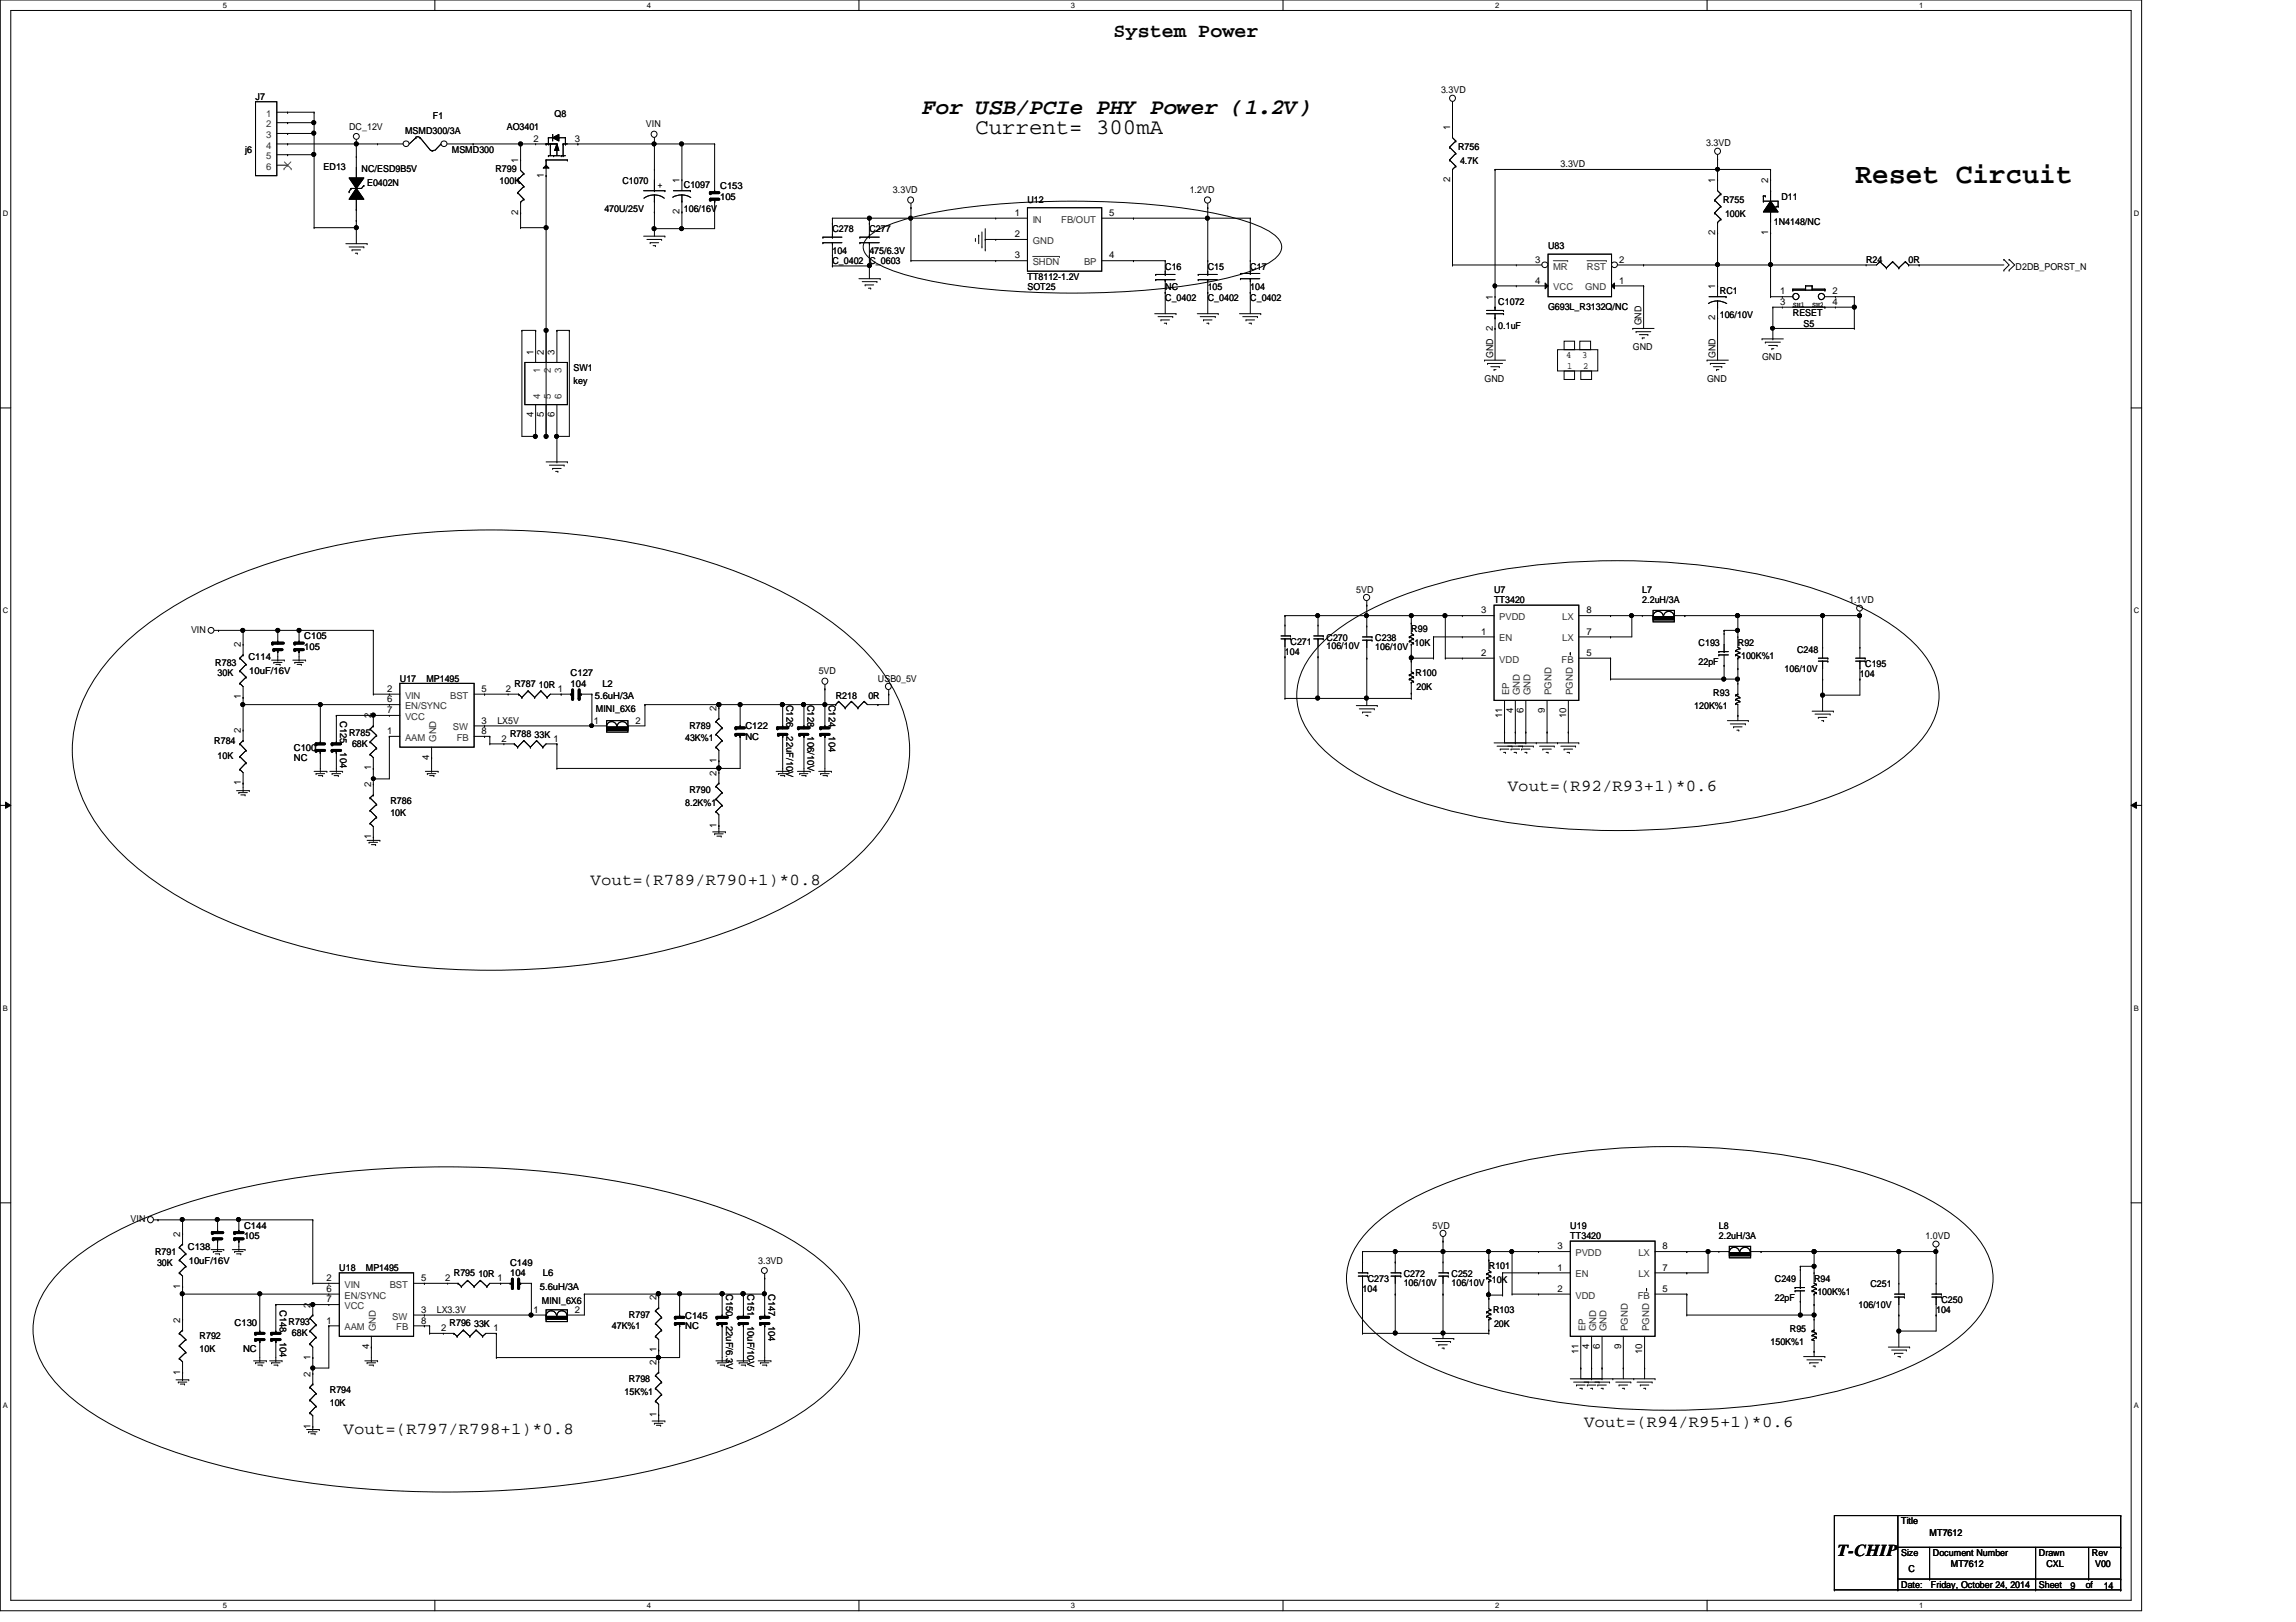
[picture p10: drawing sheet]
<svg xmlns="http://www.w3.org/2000/svg" width="297mm" height="210mm" viewBox="0 0 297 210" stroke-linecap="round" stroke-linejoin="round" font-family="sans-serif">
<defs><g id="words">
<text font-size="3.7" x="240.1" y="23.6">Reset Circuit</text>
<g font-size="2.9">
<text x="119.3" y="14.8">For USB/PCIe PHY Power (1.2V)</text>
<text x="126.2" y="17.4">Current= 300mA</text>
</g>
<text font-size="2.6" x="144.1" y="4.8">System Power</text>
<g font-size="2.2">
<text x="195.1" y="102.3">Vout=(R92/R93+1)*0.6</text>
<text x="76.4" y="114.5">Vout=(R789/R790+1)*0.8</text>
<text x="44.4" y="185.5">Vout=(R797/R798+1)*0.8</text>
<text x="204.9" y="184.6">Vout=(R94/R95+1)*0.6</text>
<text x="237.7" y="201.4">T-CHIP</text>
</g>
<g font-size="1.2">
<text x="186.4" y="12">3.3VD</text>
<text x="33.1" y="12.9">J7</text>
<text x="45.2" y="16.8">DC_12V</text>
<text x="52.4" y="17.3">MSMD300/3A</text>
<text x="56" y="15.4">F1</text>
<text x="65.6" y="16.8">AO3401</text>
<text x="71.8" y="15.1">Q8</text>
<text x="83.6" y="16.5">VIN</text>
<text x="187.6" y="16.8" transform="rotate(-90 187.6 16.8)">1</text>
<text x="31.7" y="19.8">j6</text>
<text x="41.9" y="22">ED13</text>
<text x="46.8" y="22.3">NC/ESD9B5V</text>
<text x="58.5" y="19.8">MSMD300</text>
<text x="64.1" y="22.3">R799</text>
<text x="64.6" y="23.9">100K</text>
<text x="67.1" y="21.1" transform="rotate(-90 67.1 21.1)">1</text>
<text x="69" y="18.3">2</text>
<text x="70.4" y="23" transform="rotate(-90 70.4 23)">1</text>
<text x="74.4" y="18.3">3</text>
<text x="80.5" y="23.9">C1070</text>
<text x="87.9" y="23.7" transform="rotate(-90 87.9 23.7)">1</text>
<text x="187.6" y="23.6" transform="rotate(-90 187.6 23.6)">2</text>
<text x="188.6" y="19.4">R756</text>
<text x="188.9" y="21.2">4.7K</text>
<text x="201.9" y="21.7">3.3VD</text>
<text x="220.7" y="18.8">3.3VD</text>
<text x="221.9" y="23.7" transform="rotate(-90 221.9 23.7)">1</text>
<text x="228.8" y="23.7" transform="rotate(-90 228.8 23.7)">2</text>
<text x="47.5" y="24">E0402N</text>
<text x="67.1" y="27.8" transform="rotate(-90 67.1 27.8)">2</text>
<text x="78.2" y="27.5">470U/25V</text>
<text x="85" y="24.3">+</text>
<text x="87.9" y="27.7" transform="rotate(-90 87.9 27.7)">2</text>
<text x="88.5" y="24.3">C1097</text>
<text x="88.5" y="27.5">106/16V</text>
<text x="93.2" y="24.4">C153</text>
<text x="93.2" y="25.8">105</text>
<text x="115.5" y="25">3.3VD</text>
<text x="131.3" y="27.9">1</text>
<text x="132.9" y="26.2">U12</text>
<text x="143.5" y="27.9">5</text>
<text x="153.9" y="25">1.2VD</text>
<text x="222.9" y="26.2">R755</text>
<text x="223.2" y="28">100K</text>
<text x="229.5" y="29.1">1N4148/NC</text>
<text x="230.5" y="25.8">D11</text>
<text x="107.7" y="30.1">C278</text>
<text x="107.7" y="32.8">104</text>
<text x="107.7" y="34.2">C_0402 C_0603</text>
<text x="112.5" y="30.1">C277</text>
<text x="112.5" y="32.8">475/6.3V</text>
<text x="131.3" y="30.7">2</text>
<text x="131.3" y="33.4">3</text>
<text x="143.5" y="33.4">4</text>
<text x="150.7" y="34.9">C16</text>
<text x="156.2" y="34.9">C15</text>
<text x="161.8" y="34.9">C17</text>
<text x="198.6" y="34">3</text>
<text x="200.3" y="32.3">U83</text>
<text x="209.5" y="34">2</text>
<text x="221.9" y="30.4" transform="rotate(-90 221.9 30.4)">2</text>
<text x="228.8" y="30.4" transform="rotate(-90 228.8 30.4)">1</text>
<text x="241.4" y="34">R24</text>
<text x="246.9" y="34">0R</text>
<text x="260.8" y="34.9">D2DB_PORST_N</text>
<text x="132.9" y="36.2">TT8112-1.2V</text>
<text x="132.9" y="37.6">SOT25</text>
<text x="150.7" y="37.6">NC</text>
<text x="150.7" y="39">C_0402</text>
<text x="156.2" y="37.6">105</text>
<text x="156.2" y="39">C_0402</text>
<text x="161.8" y="37.6">104</text>
<text x="161.8" y="39">C_0402</text>
<text x="193.1" y="38.8" transform="rotate(-90 193.1 38.8)">1</text>
<text x="193.8" y="39.4">C1072</text>
<text x="198.6" y="36.7">4</text>
<text x="200.3" y="40.1">G693L_R3132Q/NC</text>
<text x="209.5" y="36.7">1</text>
<text x="221.9" y="41.4" transform="rotate(-90 221.9 41.4)">2</text>
<text x="221.9" y="37.4" transform="rotate(-90 221.9 37.4)">1</text>
<text x="222.5" y="38">RC1</text>
<text x="222.5" y="41.2">106/10V</text>
<text x="230.3" y="38.1">1</text>
<text x="230.3" y="39.5">3</text>
<text x="231.9" y="40.9">RESET</text>
<text x="237.1" y="38.1">2</text>
<text x="237.1" y="39.5">4</text>
<text x="69" y="45.9" transform="rotate(-90 69 45.9)">1</text>
<text x="70.4" y="45.9" transform="rotate(-90 70.4 45.9)">2</text>
<text x="71.8" y="45.9" transform="rotate(-90 71.8 45.9)">3</text>
<text x="193.1" y="42.8" transform="rotate(-90 193.1 42.8)">2</text>
<text x="193.2" y="46.4" transform="rotate(-90 193.2 46.4)">GND</text>
<text x="193.8" y="42.5">0.1uF</text>
<text x="202.6" y="46.3">4</text>
<text x="202.7" y="47.8">1</text>
<text x="204.7" y="46.3">3</text>
<text x="204.8" y="47.8">2</text>
<text x="211.2" y="45.3">GND</text>
<text x="212.4" y="42.1" transform="rotate(-90 212.4 42.1)">GND</text>
<text x="222" y="46.4" transform="rotate(-90 222 46.4)">GND</text>
<text x="228" y="46.7">GND</text>
<text x="233.3" y="42.3">S5</text>
<text x="74.2" y="48">SW1</text>
<text x="74.2" y="49.7">key</text>
<text x="192.1" y="49.4">GND</text>
<text x="220.8" y="49.4">GND</text>
<text x="69" y="54" transform="rotate(-90 69 54)">4</text>
<text x="70.4" y="54" transform="rotate(-90 70.4 54)">5</text>
<text x="71.8" y="54" transform="rotate(-90 71.8 54)">6</text>
<text x="175.5" y="76.7">5VD</text>
<text x="193.3" y="76.7">U7</text>
<text x="212.5" y="76.7">L7</text>
<text x="24.7" y="81.9">VIN</text>
<text x="31.2" y="83.8" transform="rotate(-90 31.2 83.8)">2</text>
<text x="39.4" y="82.7">C105</text>
<text x="167" y="83.4">C271</text>
<text x="171.6" y="82.9">C270</text>
<text x="171.6" y="84">106/10V</text>
<text x="177.9" y="83">C238</text>
<text x="182.6" y="81.8">R99</text>
<text x="183" y="83.6">10K</text>
<text x="191.6" y="79.4">3</text>
<text x="191.6" y="82.1">1</text>
<text x="193.3" y="78.1">TT3420</text>
<text x="205.2" y="79.4">8</text>
<text x="205.2" y="82.1">7</text>
<text x="212.5" y="78.1">2.2uH/3A</text>
<text x="219.7" y="83.6">C193</text>
<text x="224.8" y="83.6">R92</text>
<text x="239.2" y="78.1">1.1VD</text>
<text x="27.9" y="86.1">R783</text>
<text x="28.1" y="87.5">30K</text>
<text x="32.1" y="85.5">C114</text>
<text x="32.3" y="87.2">10uF/16V</text>
<text x="39.4" y="84.1">105</text>
<text x="50.1" y="89.5">2</text>
<text x="51.7" y="88.2">U17</text>
<text x="55.2" y="88.2">MP1495</text>
<text x="62.3" y="89.5">5</text>
<text x="65.4" y="89.5">2</text>
<text x="66.5" y="88.9">R787</text>
<text x="69.7" y="89">10R</text>
<text x="72.2" y="89.5">1</text>
<text x="73.8" y="87.5">C127</text>
<text x="73.8" y="88.9">104</text>
<text x="77.9" y="88.9">L2</text>
<text x="105.9" y="87.2">5VD</text>
<text x="113.6" y="88.2">USB0_5V</text>
<text x="166.2" y="84.8">104</text>
<text x="177.9" y="84.1">106/10V</text>
<text x="183.1" y="87.5">R100</text>
<text x="183.3" y="89.3">20K</text>
<text x="191.6" y="84.9">2</text>
<text x="205.2" y="84.9">5</text>
<text x="219.7" y="86">22pF</text>
<text x="225.3" y="85.3">100K%1</text>
<text x="230.9" y="87">106/10V</text>
<text x="232.5" y="84.5">C248</text>
<text x="240.6" y="87.7">104</text>
<text x="241.3" y="86.3">C195</text>
<text x="31.2" y="94.9" transform="rotate(-90 31.2 94.9)">2</text>
<text x="31.2" y="90.5" transform="rotate(-90 31.2 90.5)">1</text>
<text x="44" y="93.3" transform="rotate(90 44 93.3)">C125</text>
<text x="45.2" y="95.2">R785</text>
<text x="48" y="93" transform="rotate(-90 48 93)">2</text>
<text x="50.1" y="92.3">7</text>
<text x="50.1" y="95">1</text>
<text x="50.1" y="90.9">6</text>
<text x="62.3" y="93.6">3</text>
<text x="62.3" y="95">8</text>
<text x="64.3" y="93.7">LX5V</text>
<text x="64.9" y="96">2</text>
<text x="66" y="95.3">R788</text>
<text x="69.2" y="95.5">33K</text>
<text x="71.6" y="96">1</text>
<text x="76.8" y="93.6">1</text>
<text x="77" y="90.4">5.6uH/3A</text>
<text x="77.1" y="92.2">MINI_6X6</text>
<text x="82.2" y="93.6">2</text>
<text x="88.6" y="95.9">43K%1</text>
<text x="89.2" y="94.3">R789</text>
<text x="92.7" y="92" transform="rotate(-90 92.7 92)">2</text>
<text x="96.4" y="94.4">C122</text>
<text x="96.4" y="95.8">NC</text>
<text x="101.8" y="91.2" transform="rotate(90 101.8 91.2)">C126</text>
<text x="101.8" y="95.3" transform="rotate(90 101.8 95.3)">22uF/10V</text>
<text x="104.5" y="91.2" transform="rotate(90 104.5 91.2)">C128</text>
<text x="104.5" y="95.3" transform="rotate(90 104.5 95.3)">106/10V</text>
<text x="107.2" y="91.2" transform="rotate(90 107.2 91.2)">C124</text>
<text x="107.2" y="95.3" transform="rotate(90 107.2 95.3)">104</text>
<text x="108.1" y="90.4">R218</text>
<text x="112.3" y="90.4">0R</text>
<text x="194.3" y="93" transform="rotate(-90 194.3 93)">11</text>
<text x="195.7" y="92.3" transform="rotate(-90 195.7 92.3)">4</text>
<text x="197.1" y="92.3" transform="rotate(-90 197.1 92.3)">6</text>
<text x="199.9" y="92.3" transform="rotate(-90 199.9 92.3)">9</text>
<text x="202.6" y="93" transform="rotate(-90 202.6 93)">10</text>
<text x="219.2" y="91.8">120K%1</text>
<text x="221.7" y="90.1">R93</text>
<text x="27.7" y="96.3">R784</text>
<text x="28.1" y="98.3">10K</text>
<text x="31.2" y="101.6" transform="rotate(-90 31.2 101.6)">1</text>
<text x="38" y="97.2">C100</text>
<text x="38" y="98.5">NC</text>
<text x="44" y="97.4" transform="rotate(90 44 97.4)">104</text>
<text x="45.5" y="96.6">68K</text>
<text x="48" y="101.9" transform="rotate(-90 48 101.9)">2</text>
<text x="48" y="99.7" transform="rotate(-90 48 99.7)">1</text>
<text x="55.5" y="98.3" transform="rotate(-90 55.5 98.3)">4</text>
<text x="92.7" y="100.4" transform="rotate(-90 92.7 100.4)">2</text>
<text x="92.7" y="98.8" transform="rotate(-90 92.7 98.8)">1</text>
<text x="50.5" y="104">R786</text>
<text x="50.5" y="105.6">10K</text>
<text x="88.6" y="104.3">8.2K%1</text>
<text x="89.2" y="102.6">R790</text>
<text x="92.7" y="107.1" transform="rotate(-90 92.7 107.1)">1</text>
<text x="48" y="108.6" transform="rotate(-90 48 108.6)">1</text>
<text x="16.9" y="158.2">VIN</text>
<text x="23.3" y="160" transform="rotate(-90 23.3 160)">2</text>
<text x="24.3" y="161.8">C138</text>
<text x="31.6" y="159">C144</text>
<text x="31.6" y="160.4">105</text>
<text x="185.3" y="159">5VD</text>
<text x="201.5" y="161.7">3</text>
<text x="203.2" y="159">U19</text>
<text x="203.2" y="160.4">TT3420</text>
<text x="215.1" y="161.7">8</text>
<text x="222.4" y="159">L8</text>
<text x="222.4" y="160.4">2.2uH/3A</text>
<text x="249.1" y="160.4">1.0VD</text>
<text x="20.1" y="162.4">R791</text>
<text x="20.3" y="163.8">30K</text>
<text x="23.3" y="166.8" transform="rotate(-90 23.3 166.8)">1</text>
<text x="24.4" y="163.5">10uF/16V</text>
<text x="42.2" y="165.8">2</text>
<text x="42.2" y="167.2">6</text>
<text x="43.9" y="164.5">U18</text>
<text x="47.3" y="164.5">MP1495</text>
<text x="54.5" y="165.8">5</text>
<text x="57.6" y="165.8">2</text>
<text x="58.7" y="165.2">R795</text>
<text x="61.9" y="165.3">10R</text>
<text x="64.3" y="165.8">1</text>
<text x="66" y="163.8">C149</text>
<text x="66" y="165.2">104</text>
<text x="69.8" y="167">5.6uH/3A</text>
<text x="70.2" y="165.2">L6</text>
<text x="93.9" y="167.5" transform="rotate(90 93.9 167.5)">C150</text>
<text x="96.7" y="167.5" transform="rotate(90 96.7 167.5)">C151</text>
<text x="98.1" y="163.5">3.3VD</text>
<text x="99.4" y="167.5" transform="rotate(90 99.4 167.5)">C147</text>
<text x="176.3" y="167.2">104</text>
<text x="177" y="165.9">C273</text>
<text x="181.6" y="165.3">C272</text>
<text x="181.6" y="166.4">106/10V</text>
<text x="187.8" y="165.3">C252</text>
<text x="187.8" y="166.4">106/10V</text>
<text x="192.6" y="164.2">R101</text>
<text x="193" y="166">10K</text>
<text x="201.5" y="164.4">1</text>
<text x="201.5" y="167.2">2</text>
<text x="215.1" y="167.2">5</text>
<text x="215.1" y="164.4">7</text>
<text x="229.6" y="165.9">C249</text>
<text x="234.7" y="165.9">R94</text>
<text x="235.1" y="167.6">100K%1</text>
<text x="242" y="166.5">C251</text>
<text x="23.3" y="171.2" transform="rotate(-90 23.3 171.2)">2</text>
<text x="25.8" y="173.3">R792</text>
<text x="30.3" y="171.6">C130</text>
<text x="36.2" y="169.5" transform="rotate(90 36.2 169.5)">C148</text>
<text x="36.2" y="173.6" transform="rotate(90 36.2 173.6)">104</text>
<text x="37.3" y="171.5">R793</text>
<text x="37.8" y="172.8">68K</text>
<text x="40.2" y="169.2" transform="rotate(-90 40.2 169.2)">2</text>
<text x="42.2" y="168.5">7</text>
<text x="42.2" y="171.3">1</text>
<text x="54.5" y="169.9">3</text>
<text x="54.5" y="171.3">8</text>
<text x="56.5" y="169.9">LX3.3V</text>
<text x="57.1" y="172.3">2</text>
<text x="58.2" y="171.6">R796</text>
<text x="61.3" y="171.7">33K</text>
<text x="63.8" y="172.3">1</text>
<text x="69" y="169.9">1</text>
<text x="70.1" y="168.7">MINI_6X6</text>
<text x="74.4" y="169.9">2</text>
<text x="79.2" y="172">47K%1</text>
<text x="81.4" y="170.5">R797</text>
<text x="84.9" y="168.3" transform="rotate(-90 84.9 168.3)">2</text>
<text x="88.6" y="170.6">C145</text>
<text x="88.6" y="172">NC</text>
<text x="93.9" y="171.6" transform="rotate(90 93.9 171.6)">22uF/6.3V</text>
<text x="96.7" y="171.6" transform="rotate(90 96.7 171.6)">10uF/10V</text>
<text x="99.4" y="171.6" transform="rotate(90 99.4 171.6)">104</text>
<text x="193.2" y="170">R103</text>
<text x="193.3" y="171.7">20K</text>
<text x="229.6" y="168.3">22pF</text>
<text x="231.6" y="172.4">R95</text>
<text x="240.5" y="169.3">106/10V</text>
<text x="250.5" y="170">104</text>
<text x="251.2" y="168.6">C250</text>
<text x="23.3" y="177.9" transform="rotate(-90 23.3 177.9)">1</text>
<text x="25.8" y="174.9">10K</text>
<text x="31.5" y="174.9">NC</text>
<text x="40.2" y="178.1" transform="rotate(-90 40.2 178.1)">2</text>
<text x="40.2" y="176" transform="rotate(-90 40.2 176)">1</text>
<text x="47.7" y="174.6" transform="rotate(-90 47.7 174.6)">4</text>
<text x="81.4" y="178.9">R798</text>
<text x="84.9" y="176.6" transform="rotate(-90 84.9 176.6)">2</text>
<text x="84.9" y="175" transform="rotate(-90 84.9 175)">1</text>
<text x="204.2" y="175.3" transform="rotate(-90 204.2 175.3)">11</text>
<text x="205.6" y="174.6" transform="rotate(-90 205.6 174.6)">4</text>
<text x="207" y="174.6" transform="rotate(-90 207 174.6)">6</text>
<text x="209.7" y="174.6" transform="rotate(-90 209.7 174.6)">9</text>
<text x="212.5" y="175.3" transform="rotate(-90 212.5 175.3)">10</text>
<text x="229.1" y="174.1">150K%1</text>
<text x="40.2" y="184.9" transform="rotate(-90 40.2 184.9)">1</text>
<text x="42.7" y="180.3">R794</text>
<text x="42.7" y="181.9">10K</text>
<text x="80.8" y="180.6">15K%1</text>
<text x="84.9" y="183.4" transform="rotate(-90 84.9 183.4)">1</text>
<text x="246" y="197.3">Title</text>
<text x="246" y="201.4">Size</text>
<text x="246.9" y="203.5">C</text>
<text x="249.6" y="198.8">MT7612</text>
<text x="250.1" y="201.4">Document Number</text>
<text x="252.4" y="202.7">MT7612</text>
<text x="263.8" y="201.4">Drawn</text>
<text x="264.7" y="202.7">CXL</text>
<text x="270.6" y="201.4">Rev</text>
<text x="271.1" y="202.7">V00</text>
<text x="246" y="205.5">Date:</text>
<text x="249.8" y="205.5">Friday, October 24, 2014</text>
<text x="263.8" y="205.5">Sheet</text>
<text x="267.9" y="205.6">9</text>
<text x="269.8" y="205.5">of</text>
<text x="272.2" y="205.6">14</text>
</g>
<g font-size="1.2" fill="#333">
<text x="34.5" y="16.5">2</text>
<text x="34.5" y="17.9">3</text>
<text x="34.5" y="15.1">1</text>
<text x="34.5" y="19.2">4</text>
<text x="34.5" y="20.6">5</text>
<text x="34.5" y="22">6</text>
<text x="133.6" y="28.8">IN</text>
<text x="137.3" y="28.8">FB/OUT</text>
<text x="133.6" y="31.6">GND</text>
<text x="133.6" y="34.3">SHDN</text>
<text x="140.2" y="34.3">BP</text>
<text x="201" y="34.9">MR</text>
<text x="205.3" y="34.9">RST</text>
<text x="201" y="37.6">VCC</text>
<text x="205.1" y="37.6">GND</text>
<text x="69.9" y="51.7" transform="rotate(-90 69.9 51.7)">4</text>
<text x="69.9" y="48.3" transform="rotate(-90 69.9 48.3)">1</text>
<text x="71.2" y="51.7" transform="rotate(-90 71.2 51.7)">5</text>
<text x="71.2" y="48.3" transform="rotate(-90 71.2 48.3)">2</text>
<text x="72.6" y="51.7" transform="rotate(-90 72.6 51.7)">6</text>
<text x="72.6" y="48.3" transform="rotate(-90 72.6 48.3)">3</text>
<text x="194" y="80.3">PVDD</text>
<text x="194" y="83">EN</text>
<text x="202.1" y="80.3">LX</text>
<text x="202.1" y="83">LX</text>
<text x="194" y="85.8">VDD</text>
<text x="195.2" y="90" transform="rotate(-90 195.2 90)">EP</text>
<text x="196.6" y="90" transform="rotate(-90 196.6 90)">GND</text>
<text x="198" y="90" transform="rotate(-90 198 90)">GND</text>
<text x="200.7" y="90" transform="rotate(-90 200.7 90)">PGND</text>
<text x="202" y="85.8">FB</text>
<text x="203.5" y="90" transform="rotate(-90 203.5 90)">PGND</text>
<text x="52.4" y="93.2">VCC</text>
<text x="52.4" y="95.9">AAM</text>
<text x="52.4" y="90.4">VIN</text>
<text x="52.4" y="91.8">EN/SYNC</text>
<text x="58.2" y="90.4">BST</text>
<text x="58.6" y="94.5">SW</text>
<text x="59.1" y="95.9">FB</text>
<text x="56.4" y="96" transform="rotate(-90 56.4 96)">GND</text>
<text x="44.6" y="166.7">VIN</text>
<text x="50.4" y="166.7">BST</text>
<text x="203.8" y="162.6">PVDD</text>
<text x="203.8" y="165.3">EN</text>
<text x="212" y="162.6">LX</text>
<text x="212" y="165.3">LX</text>
<text x="44.6" y="169.4">VCC</text>
<text x="44.6" y="172.2">AAM</text>
<text x="44.6" y="168.1">EN/SYNC</text>
<text x="48.6" y="172.3" transform="rotate(-90 48.6 172.3)">GND</text>
<text x="50.8" y="170.8">SW</text>
<text x="51.3" y="172.2">FB</text>
<text x="203.8" y="168.1">VDD</text>
<text x="205.1" y="172.3" transform="rotate(-90 205.1 172.3)">EP</text>
<text x="206.5" y="172.3" transform="rotate(-90 206.5 172.3)">GND</text>
<text x="207.9" y="172.3" transform="rotate(-90 207.9 172.3)">GND</text>
<text x="210.6" y="172.3" transform="rotate(-90 210.6 172.3)">PGND</text>
<text x="211.9" y="168.1">FB</text>
<text x="213.4" y="172.3" transform="rotate(-90 213.4 172.3)">PGND</text>
</g>
<g font-size="1">
<text x="28.8" y="1">5</text>
<text x="83.7" y="1">4</text>
<text x="138.6" y="1">3</text>
<text x="193.4" y="1">2</text>
<text x="248.3" y="1">1</text>
<text x=".4" y="27.9">D</text>
<text x="276.1" y="27.9">D</text>
<text x=".4" y="79.4">C</text>
<text x="276.1" y="79.4">C</text>
<text x=".4" y="130.8">B</text>
<text x="276.1" y="130.8">B</text>
<text x=".4" y="182.2">A</text>
<text x="276.1" y="182.2">A</text>
<text x="28.8" y="208.1">5</text>
<text x="83.7" y="208.1">4</text>
<text x="138.6" y="208.1">3</text>
<text x="193.4" y="208.1">2</text>
<text x="248.3" y="208.1">1</text>
</g>
<g font-size=".9">
<text x="231.9" y="39.7">SH1</text>
<text x="234.4" y="39.7">SH2</text>
</g>
</g></defs>
<path d="M0 0h277.1v208.4h-277.1zM1.4 1.4h274.3v205.7h-274.3z" fill="none" stroke="#000" stroke-width=".13"/>
<g fill="#fff">
<path d="M28.8 .1h.6v1.1h-.6z"/>
<path d="M28.8 207.2h.6v1.1h-.6z"/>
</g>
<path d="M56.3 0v1.4M56.3 207.1v1.3" fill="none" stroke="#000" stroke-width=".13"/>
<g fill="#fff">
<path d="M83.7 .1h.5v1.1h-.5z"/>
<path d="M83.7 207.2h.5v1.1h-.5z"/>
</g>
<path d="M111.1 0v1.4M111.1 207.1v1.3" fill="none" stroke="#000" stroke-width=".13"/>
<g fill="#fff">
<path d="M138.6 .1h.5v1.1h-.5z"/>
<path d="M138.6 207.2h.5v1.1h-.5z"/>
</g>
<path d="M166 0v1.4M166 207.1v1.3" fill="none" stroke="#000" stroke-width=".13"/>
<g fill="#fff">
<path d="M193.4 .1h.6v1.1h-.6z"/>
<path d="M193.4 207.2h.6v1.1h-.6z"/>
</g>
<path d="M220.8 0v1.4M220.8 207.1v1.3" fill="none" stroke="#000" stroke-width=".13"/>
<g fill="#fff">
<path d="M248.3 .1h.5v1.1h-.5z"/>
<path d="M248.3 207.2h.5v1.1h-.5z"/>
<path d="M.4 27.1h.7v1.1h-.7z"/>
<path d="M276.1 27.1h.7v1.1h-.7z"/>
<path d="M.4 78.5h.7v1.1h-.7z"/>
<path d="M276.1 78.5h.7v1.1h-.7z"/>
</g>
<path d="M0 52.8h1.4M275.7 52.8h1.4" fill="none" stroke="#000" stroke-width=".13"/>
<g fill="#fff">
<path d="M.4 129.9h.6v1.1h-.6z"/>
<path d="M276.1 129.9h.6v1.1h-.6z"/>
</g>
<path d="M0 104.2h1.4M.7 103.8l.7 .4-.7 .4zM275.7 104.2l.7-.4v.8zM275.7 104.2h1.4" fill="none" stroke="#000" stroke-width=".13"/>
<path d="M.7 103.8l.7 .4-.7 .4zM275.7 104.2l.7-.4v.8z" fill="#000"/>
<g fill="#fff">
<path d="M.4 181.4h.6v1.1h-.6z"/>
<path d="M276.1 181.4h.6v1.1h-.6z"/>
</g>
<g fill="none" stroke="#000" stroke-width=".13">
<path d="M37.2 14.5h.1M37.2 15.9h.1M37.2 18.6h.1M37.2 17.3h.1M37.2 18.6h11.6M37.2 14.5h3.4M37.2 15.9h3.4M37.2 17.3h3.4M40.6 17.3h.1M40.6 14.5h.1M40.6 15.9h.1M40.6 14.5v15"/>
<path d="M46.1 18.6h.1M46.1 18.1v2.2M61.2 18.6h.1M61.2 18.6h8.1M67.3 18.6h.1M67.3 18.6v2.1M74.8 18.6h.1M74.8 18.6h17.7M84.7 18.6h.1M84.7 18.4h.1M84.7 17.8v4.1M88.2 18.6h.1"/>
<path d="M88.2 18.6v4.7M92.5 18.6h.1M92.5 18.6v6.1M187.9 16.4h.1M187.9 13.7h.1M187.9 13.2v3.2M37.2 20h.1M37.2 20h3.4M40.6 20h.1M40.6 29.5h.1M40.6 29.5h5.5M44.7 31.5h2.8"/>
<path d="M45.2 32h1.9M45.5 32.3h.1M45.5 32.3h1.1M46 32.8h.2M46.1 28.5h.1M46.1 29.5h.1M46.1 28.5v3M46.2 32.8h.1M47.1 32h.1M47.5 31.5h.1M67.3 29.5h.1M67.3 27.6h.1"/>
<path d="M67.3 29.5h3.4M67.3 27.6v1.9M70.7 22.7h.1M70.7 22.7v33.9M83.3 30.6h2.7M83.7 31h1.9M84.1 31.4h.1M84.1 31.4h1.1M84.5 31.8h.3M84.7 29.6h.1M84.7 27.4h.1M84.7 27.4v3.2"/>
<path d="M84.8 31.8h.1M85.6 31h.1M86 30.6h.1M88.2 27.4h.1M88.2 29.6h.1M88.2 27.4v2.2M92.5 26h.1M92.5 26v3.6h-7.8M107.7 28.2h.1M107.7 28.9h.1M107.7 34.4h.1M107.7 28.2h21.1"/>
<path d="M107.7 28.2v.7M107.7 33v1.4M107.7 34.4h4.8M111.1 36.1h2.8M111.2 30.7h.1M111.2 31.4h.1M111.2 31.4h2.5M111.2 30.7h2.5M111.5 36.4h1.9M111.9 36.9h.1M111.9 36.9h1.1M112.2 30.8a8.8 8.8 0 0 1 3.6-2 62.2 62.2 0 0 1 15.3-2.5 109 109 0 0 1 25.9 1.3 20.9 20.9 0 0 1 7.7 2.7 1.79 1.79 0 0 1 .6 2.8 8.9 8.9 0 0 1-3.6 2 62.1 62.1 0 0 1-15.4 2.6 107.5 107.5 0 0 1-25.8-1.3 20.8 20.8 0 0 1-7.7-2.8 1.8 1.8 0 0 1-.6-2.8z"/>
<path d="M112.3 37.3h.3M112.5 28.2h.1M112.5 28.9h.1M112.5 34.4h.1M112.5 33h.1M112.5 31.4h.1M112.5 30.7h.1M112.5 28.2v2.5M112.5 31.4v4.7M112.6 37.3h.1M113.4 36.4h.1M113.9 36.1h.1"/>
<path d="M117.9 28.2h.1M117.9 26.9h.1M117.9 33.7h.1M117.9 26.3v7.4M117.9 33.7h10.9M126.2 31.1h.1M126.2 30.9v.2M126.6 30.4h.1M126.6 30.4v1.1M127 32h.1M127 30v2M127.5 31h.1"/>
<path d="M127.5 32.3h.1M127.5 31h1.3M127.5 29.6v2.7M146.6 28.2h.1M146.6 33.7h.1M146.6 28.2h15.2M146.6 33.7h4.1M150.7 37.8h.1M150.7 37.8v2.8M156.2 37.8h.1M156.2 28.2h.1M156.2 26.9h.1"/>
<path d="M156.2 26.3v7.4M156.2 37.8v2.8M161.8 28.2h.1M161.8 37.8h.1M161.8 28.2v5.5M161.8 37.8v2.8M187.9 34.3h.1M187.9 34.3h8.3M187.9 23.3v11M193.2 36.8l.2-.1 .2 .2-.1 .3-.1 .1-.2-.1zM193.4 21.9h.1M193.4 37h.1"/>
<path d="M193.4 21.9v16.5M193.4 21.9h35.7M193.4 37h2.8M200.3 32.9h8.2v5.5h-8.2zM212.6 34.3h.1M212.6 37h.1M212.6 37v5.5M222.2 21.9h.1M222.2 34.3h.1M222.2 20.6h.1M222.2 30.1h.1M222.2 20v3.3"/>
<path d="M222.2 30.1v6.9M228.1 26h.1M228.1 25.4h.1M228.1 26h1.9v.7M228.1 25.4v.6M228.1 25.4h.3M228.4 25.4h.1M229.1 26l.9 1.4h-1.9zM229.1 34.3h.1M229.1 21.9h.1M229.1 30.1h.1M229.1 38.4h.1"/>
<path d="M229.1 27.4h.1M229.1 24.7h.1M229.1 23.3h.1M229.1 21.9v4.1M229.1 27.4v11M229.1 38.4h1.5M229.4 39.8h.1M229.4 39.8h1.2M229.4 39.8v4.1M229.8 26.7h.1M229.8 26.7h.2M230 26.7h.1"/>
<path d="M237.4 38.4h2.5M237.4 39.8h2.5M239.9 38.4h.1M239.9 39.8h.1M239.9 38.4v4.1M241.4 34.3h.1M243.2 33.9h.1M243.2 33.9l-.4 .4h-30.2M243.2 33.9l.8 .8M244 34.7h.1M244.9 33.9h.1M244.9 33.9l-.9 .8"/>
<path d="M244.9 33.9l.8 .8M245.7 34.7h.1M246.5 33.9h.1M246.5 33.9l-.8 .8M246.5 33.9l.4 .4M246.9 34.3h.1M246.9 34.3h12.3M248.3 34.3h.1M259.2 33.6h.1M259.2 35h.1M259.2 33.6l.7 .7-.7 .7M259.9 33.6h.1"/>
<path d="M259.9 35h.1M259.9 33.6l.7 .7-.7 .7M67.5 42.8h.1M67.5 42.8v13.7h1.8M67.5 42.8h1.8M69.3 56.6h.1M69.3 42.8h.1M69.3 56.5h.1M69.3 56.5v.1M70.7 42.8h.1M70.7 56.5h.1M70.7 56.6h.1"/>
<path d="M70.7 59.8h2.7M72 59.8h.1M72 42.8h.1M72 56.5h.1M72 56.5v3.3M72 42.8h1.7M73.4 59.8h.1M73.7 42.8h.1M73.7 42.8v13.7h-1.7M149.4 40.6h2.7M149.8 41h1.9M150.2 41.4h.1"/>
<path d="M150.2 41.4h1.1M150.6 41.8h.3M150.9 41.8h.1M151.7 41h.1M152.1 40.6h.1M154.9 40.6h2.7M155.3 41h1.9M155.7 41.4h.1M155.7 41.4h1.1M156.1 41.8h.3M156.4 41.8h.1M157.2 41h.1"/>
<path d="M157.6 40.6h.1M160.4 40.6h2.7M160.8 41h1.9M161.2 41.4h.1M161.2 41.4h1.1M161.6 41.8h.3M161.9 41.8h.1M162.7 41h.1M163.1 40.6h.1M192.1 46.6h.1M192.1 46.6h2.7M192.4 47h.1"/>
<path d="M192.4 47h2M192.9 47.5h1.1M193.3 47.8h.1M193.3 47.8h.2M193.4 42.5h.1M193.4 42.5v4.1M194 47.5h.1M201.5 45.3h5.2v2.7h-5.2zM202.3 48h1.4v1.1h-1.4zM202.3 44.2h1.4v1.1h-1.4zM204.4 44.2h1.4v1.1h-1.4zM204.5 48h1.4v1.1h-1.4z"/>
<path d="M211.2 42.5h.1M211.2 42.5h2.8M211.7 42.9h.1M211.7 42.9h1.9M212.1 43.3h1.1M212.5 43.7h.1M212.5 43.7h.3M213.2 43.3h.1M220.8 46.6h.1M220.8 46.6h2.8M221.3 47h.1M221.3 47h1.9"/>
<path d="M221.7 47.5h1.1M222.1 47.8h.1M222.1 47.8h.3M222.2 41.1h.1M222.2 41.1v5.5M222.8 47.5h.1M228 43.9h.1M228 43.9h2.7M228.4 44.3h.1M228.4 44.3h1.9M228.8 44.7h1.1M229.2 45.1h.1"/>
<path d="M229.2 45.1h.3M229.4 42.5h.1M229.4 43.9h.1M229.4 42.5h10.5M229.9 44.7h.1M239.9 42.5h.1M71.1 60.2h1.9M71.5 60.6h.1M71.5 60.6h1.1M71.9 61h.3M72.2 61h.1M73 60.2h.1"/>
<path d="M166.2 79.7h.1M166.2 79.7h23M166.2 79.7v1.2M170.5 79.7h.1M170.5 79.7v1.2M176.8 79.7h.1M176.8 78.3h.1M176.8 77.8v3.2M182.6 79.7h.1M182.6 79.7v.9M187 79.7h.1M187 79.7v5.5"/>
<path d="M208.4 79.7h.1M208.4 79.7h4.1M211.1 79.7h.1M211.1 79.7v2.7h-2.7M218 79.7h.1M218 79.7h22.6M224.8 79.7h.1M224.8 79.7v4.1l.3 .1M235.8 79.7h.1M235.8 79.7v4.1M240.6 79.7h.1M240.6 79.1v4.7"/>
<path d="M15.1 84.3a43.2 43.2 0 0 1 15.3-9.8 89.2 89.2 0 0 1 33.1-5.9 89.3 89.3 0 0 1 33.1 5.9 45 45 0 0 1 15.4 9.8 19.4 19.4 0 0 1 5.6 10.8 16.9 16.9 0 0 1-4.2 13 36.7 36.7 0 0 1-11.6 9.1 76.6 76.6 0 0 1-27.4 7.8 95.7 95.7 0 0 1-41.2-4.3 50.5 50.5 0 0 1-16.5-9.3 21.7 21.7 0 0 1-6.9-10.5 16.1 16.1 0 0 1 2.5-13.2l1.3-1.7zM27.7 81.6h20.6M28.3 81.6h.1M31 88.4h.1M31 86.8h.1M31 85.2h.1M31 88.4l.5 .5v5.6M31 86.8l.8 .8M31 85.2l.8 .8M31.5 81.6h.1M31.5 91.2h.1M31.5 90.3h.1"/>
<path d="M31.5 84.8h.1M31.5 83.4h.1M31.5 91.2h18.9M31.5 81.6v3.2M31.5 84.8l-.5 .4M31.8 87.6h.1M31.8 86h.1M31.8 87.6l-.8 .8M31.8 86l-.8 .8M35.1 85.4h1.7M35.4 85.7h.1M35.4 85.7h1.1"/>
<path d="M35.7 86h.5M35.9 81.6h.1M35.9 84.3h.1M35.9 85.4h.1M35.9 83.2h.1M35.9 84.2h.1M35.9 83h.1M35.9 81.6v1.6M35.9 84.2v1.2M36.2 86h.1M36.8 85.4h.1M37.9 85.4h1.6"/>
<path d="M38.1 85.7h.1M38.1 85.7h1.1M38.4 86h.6M38.7 81.6h.1M38.7 84.3h.1M38.7 85.4h.1M38.7 81.6v1.4M38.7 84.3v1.1M39 86h.1M39.5 85.4h.1M40.6 99.8h1.7M41.4 97.4h.1"/>
<path d="M41.4 91.2h.1M41.4 99.8h.1M41.4 91.2v4.8M41.4 97.4v2.4M42.3 99.8h.1M42.7 99.8h1.6M43.5 97.4h.1M43.5 92.6h.1M43.5 99.8h.1M43.5 92.6v3.4M43.5 97.4v2.4M43.5 92.6h6.9"/>
<path d="M44.3 99.8h.1M47.9 97.6h.1M47.9 96h.1M47.9 94.4h.1M47.9 97.6l.4 .4v3.5M47.9 96l.8 .8M47.9 94.4l.8 .8M48.3 99.4h.1M48.3 81.6h.1M48.3 89.8h.1M48.3 92.6h.1M48.3 93.9h.1"/>
<path d="M48.3 81.6v8.2M48.3 92.6v1.3M48.3 89.8h2.1M48.3 93.9l-.4 .5M48.7 96.8h.1M48.7 95.2h.1M48.7 96.8l-.8 .8M48.7 95.2l-.8 .8M50.4 95.3h.1M50.4 95.3v5.5h-2.1M55 99.8h1.7M55.8 98h.1"/>
<path d="M55.8 99.8h.1M55.8 98v1.8M56.7 99.8h.1M62.7 93.9h.1M62.7 95.3h.1M62.7 89.8h.1M62.7 93.9h15.8M62.7 89.8h3M62.7 95.3h.7M63.4 95.3h.1M63.4 96.3h.1M63.4 95.3v1"/>
<path d="M63.4 96.3h1.8M72 99.4h.1M72 96.3h.1M72 96.3v3.1M72.6 89.8h.1M72.6 89.8h1.2M75.2 89.8h.1M75.2 89.8h1.4M76.6 89.8h.1M76.6 93.9h.1M76.6 89.8v4.1M78.5 93.3h2.7v1.4h-2.7z"/>
<path d="M78.5 94.1h2.7v.4h-2.7zM78.5 94.1a.66 .66 0 0 1 .6-.7 .66 .66 0 0 1 .7 .7M78.5 93.9h.1M79.8 94.1a.68 .68 0 0 1 .7-.7 .68 .68 0 0 1 .7 .7M81.2 93.9h.1M83.4 91.2h.1M83.4 91.2v2.7h-2.2M83.4 91.2h23.3M92.6 96.7h.1M92.6 95h.1M92.6 93.4h.1M92.6 96.7l.4 .4v2.9"/>
<path d="M92.6 95l.8 .8M92.6 93.4l.8 .8M93 91.2h.1M93 98.5h.1M93 99.4h.1M93 93h.1M93 91.6h.1M93 91.2v1.8M93 93l-.4 .4M93.4 95.8h.1M93.4 94.2h.1M93.4 95.8l-.8 .9"/>
<path d="M93.4 94.2l-.8 .8M95.8 95.3h.1M95.8 91.2h.1M95.8 91.2v2.7M95.8 95.3v4.1h-23.8M100.4 99.8h1.7M101.3 91.2h.1M101.3 95.3h.1M101.3 99.8h.1M101.3 91.2v2.7M101.3 95.3v4.5M102.1 99.8h.1"/>
<path d="M103.2 99.8h1.6M104 91.2h.1M104 95.3h.1M104 99.8h.1M104 91.2v2.7M104 95.3v4.5M104.8 99.8h.1M105.9 99.8h1.7M106.7 91.2h.1M106.7 95.3h.1M106.7 89.2h.1M106.7 99.8h.1"/>
<path d="M106.7 94.1h.1M106.7 93.9h.1M106.7 88.6v5.5M106.7 95.2v4.6M107.6 99.8h.1M113.6 91.2h.1M115 89.8h.1M115 89.3v1.9h-1.4M166.2 85h.1M166.2 90.4h.1M166.2 85v5.4M166.2 90.4h16.4"/>
<path d="M170.5 83.8a26.7 26.7 0 0 1 9.4-6.1 75.9 75.9 0 0 1 26.3-5.1 86.7 86.7 0 0 1 28.1 3.5 38.1 38.1 0 0 1 11.4 5.4 13.7 13.7 0 0 1 4.7 5.9 8.1 8.1 0 0 1-1.3 7.6 22.1 22.1 0 0 1-8.4 6.5 63.9 63.9 0 0 1-19.4 5.2 92.5 92.5 0 0 1-34.6-2 42 42 0 0 1-13.8-6.2 13.7 13.7 0 0 1-4.7-5.9 8.1 8.1 0 0 1 1.3-7.6zM170.5 90.4h.1M170.5 85h.1M170.5 85v5.4M175.5 91.3h2.7M175.8 91.7h2M176.3 92.2h.1M176.3 92.2h1.1M176.7 92.6h.2M176.8 90.4h.1M176.8 85.2h.1M176.8 85.2v6.1"/>
<path d="M176.9 92.6h.1M177.8 91.7h.1M178.2 91.3h.1M182.6 80.6h.1M182.6 85.2h.1M182.6 90.4h.1M182.6 89.7h.1M182.6 85.6h.1M182.6 85.2h2.9M182.6 84.8v.8M182.6 89.7v.7M185.5 85.2h.1"/>
<path d="M185.5 82.4h.1M185.5 82.4h3.7M185.5 82.4v2.8M187 85.2h.1M187 85.2h2.2M193.3 96.1h11M193.7 96.6h4.7M194.1 96.9h.1M194.1 96.9h1.1M194.5 97.4h.3M194.6 94.7h.1M194.6 94.7v1.4"/>
<path d="M194.8 97.4h.1M195.5 96.9h.1M195.5 96.9h1.1M195.6 96.6h.1M195.9 97.4h.3M196 94.7h.1M196 96.1h.1M196 94.7v1.4M196.2 97.4h.1M196.8 96.9h.1M196.8 96.9h1.1M197 96.6h.1"/>
<path d="M197.3 97.4h.2M197.4 94.7h.1M197.4 96.1h.1M197.4 94.7v1.4M197.5 97.4h.1M198.4 96.6h.1M198.8 96.1h.1M199.2 96.6h1.9M199.6 96.9h.1M199.6 96.9h1.1M200 97.4h.3M200.1 94.7h.1"/>
<path d="M200.1 94.7v1.4M200.3 97.4h.1M201.1 96.6h.1M201.5 96.1h.1M201.9 96.6h1.9M202.3 96.9h.1M202.3 96.9h1.2M202.7 97.4h.3M202.9 94.7h.1M202.9 94.7v1.4M203 97.4h.1M203.8 96.6h.1"/>
<path d="M204.3 96.1h.1M208.4 82.4h.1M208.4 85.2h.1M208.4 87.9h.1M208.4 85.2v2.7M208.4 87.9h16.4M222.4 84.8h.1M222.4 84.3h.1M222.4 84.8h1.2M222.4 84.3h1.2M223.1 81.6h.1M223.1 86.1h.1"/>
<path d="M223.1 87.9h.1M223.1 84.3h.1M223.1 82h.1M223.1 81.6h1.7M223.1 81.6v2.7M223.1 84.8v3.1M223.5 93.3h2.7M223.9 93.7h1.9M224.3 94.1h.1M224.3 94.1h1.1M224.5 84.2h.1M224.5 84.8h.1"/>
<path d="M224.5 84.2l.6 .3M224.5 84.8l.6 .2M224.7 94.5h.3M224.8 87.9h.1M224.8 81.6h.1M224.8 92.6h.1M224.8 86.5h.1M224.8 85.2h.1M224.8 82.4h.1M224.8 85.2v3.2M224.8 92.6v.7M225 94.5h.1"/>
<path d="M225.1 83.9h.1M225.1 84.5h.1M225.1 85h.1M225.1 83.9l-.6 .3M225.1 84.5l-.6 .3M225.1 85l-.3 .2M225.8 93.7h.1M226.2 93.3h.1M234.4 92h2.8M234.8 92.4h2M235.2 92.8h.1M235.2 92.8h1.1"/>
<path d="M235.7 93.3h.2M235.8 90h.1M235.8 87.9h.1M235.8 87.9v4.1M235.9 93.3h.1M236.8 92.4h.1M237.2 92h.1M240.6 87.9h.1M240.6 87.9v2.1h-4.8M30.6 102.3h1.7M30.9 102.6h.1M30.9 102.6h1.1"/>
<path d="M31.2 102.9h.5M31.5 101.3h.1M31.5 102.3h.1M31.5 101.3v1M31.7 102.9h.1M32.3 102.3h.1M40.9 100.1h.1M40.9 100.1h1.1M41.2 100.4h.5M41.7 100.4h.1M43 100.1h.1M43 100.1h1.1"/>
<path d="M43.2 100.4h.6M43.8 100.4h.1M47.5 108.8h1.6M47.7 109h.1M47.7 109h1.1M48 109.3h.6M48.3 100.8h.1M48.3 108.8h.1M48.3 108.3v.5M48.6 109.3h.1M49.1 108.8h.1M55.3 100.1h.1"/>
<path d="M55.3 100.1h1.1M55.6 100.4h.5M56.1 100.4h.1M92.2 107.7h1.6M92.5 107.9h.1M92.5 107.9h1.1M92.7 108.2h.6M93 106.8h.1M93 107.7h.1M93 106.8v.9M93.3 108.2h.1M93.8 107.7h.1"/>
<path d="M100.7 100.1h.1M100.7 100.1h1.1M101 100.4h.5M101.5 100.4h.1M103.5 100.1h.1M103.5 100.1h1M103.7 100.4h.6M104.3 100.4h.1M106.2 100.1h.1M106.2 100.1h1.1M106.5 100.4h.5M107 100.4h.1"/>
<path d="M0 155.7h1.4M19.9 157.9h20.6M20.4 157.9h.1M23.6 157.9h.1M23.6 157.9v1.7M28.1 157.9h.1M28.1 157.9v1.3M30.9 157.9h.1M30.9 157.9v1.3M40.5 157.9h.1M40.5 157.9v8.2M176.9 159.4a27 27 0 0 1 9.5-6 78.4 78.4 0 0 1 26.5-5 89.6 89.6 0 0 1 28.3 3.4 38.8 38.8 0 0 1 11.4 5.4 13.5 13.5 0 0 1 4.8 5.7 7.7 7.7 0 0 1-1.3 7.5 22.2 22.2 0 0 1-8.5 6.2 65.9 65.9 0 0 1-19.5 5.2 95.9 95.9 0 0 1-34.9-2.1 43 43 0 0 1-13.8-6 13.5 13.5 0 0 1-4.7-5.7 7.7 7.7 0 0 1 1.3-7.5z"/>
<path d="M275.7 155.7h1.4M8.5 163.8a36.5 36.5 0 0 1 11.4-6.6 100.3 100.3 0 0 1 30.6-6 124.1 124.1 0 0 1 37.1 3.4 56.4 56.4 0 0 1 16.3 6.8 18.9 18.9 0 0 1 6.2 6.4 9 9 0 0 1-.8 9.8 24.9 24.9 0 0 1-9.2 7.3 76 76 0 0 1-21.6 6.5 129.1 129.1 0 0 1-47.8-1.2 58.9 58.9 0 0 1-19.1-7.5 18.9 18.9 0 0 1-6.2-6.4 9 9 0 0 1 .8-9.9l1-1.3zM22.8 178.6h1.6M23.1 178.9h.1M23.1 178.9h1.1M23.3 179.1h.6M23.6 166.5h.1M23.6 177.6h.1M23.6 167.5h.1M23.6 178.6h.1M23.6 167.5h18.9M23.6 166.5v4.2"/>
<path d="M23.6 177.6v1M23.9 179.1h.1M24.4 178.6h.1M27.3 161.7h1.7M27.6 162h.1M27.6 162h1.1M27.9 162.3h.5M28.1 160.6h.1M28.1 161.7h.1M28.1 160.6v1.1M28.4 162.3h.1M29 161.7h.1"/>
<path d="M30.1 161.7h1.6M30.3 162h.1M30.3 162h1.2M30.6 162.3h.6M30.9 160.6h.1M30.9 161.7h.1M30.9 160.6v1.1M31.2 162.3h.1M31.7 161.7h.1M32.8 176.1h1.7M33.1 176.4h.1M33.1 176.4h1.1"/>
<path d="M33.4 176.7h.5M33.6 173.6h.1M33.6 167.5h.1M33.6 176.1h.1M33.6 172.4h.1M33.6 172.3h.1M33.6 167.5v4.9M33.6 173.5v2.6M33.9 176.7h.1M34.5 176.1h.1M34.9 176.1h1.6M35.1 176.4h.1"/>
<path d="M35.1 176.4h1.1M35.4 176.7h.5M35.7 173.6h.1M35.7 168.8h.1M35.7 176.1h.1M35.7 172.4h.1M35.7 172.3h.1M35.7 168.8v3.6M35.7 173.5v2.6M35.7 168.8h6.8M35.9 176.7h.1M36.5 176.1h.1"/>
<path d="M40.5 177h.1M40.5 175.7h.1M40.5 166.1h.1M40.5 168.8h.1M40.5 175.7v2.1M40.5 166.1h2M42.5 171.6h.1M42.5 171.6v5.4h-2M47.2 176.1h1.6M47.5 176.4h.1M47.5 176.4h1.1M47.7 176.7h.6"/>
<path d="M48 174.3h.1M48 176.1h.1M48 174.3v1.8M48.3 176.7h.1M48.8 176.1h.1M54.9 170.2h.1M54.9 171.6h.1M54.9 166.1h.1M54.9 170.2h15.8M54.9 166.1h3M54.9 171.6h.7M55.6 171.6h.1"/>
<path d="M55.6 172.6h.1M55.6 171.6v1M55.6 172.6h1.8M64.2 175.7h.1M64.2 172.6h.1M64.2 172.6v3.1M64.8 166.1h.1M64.8 166.1h1.2M67.3 166.1h.1M67.3 166.1h1.4M68.7 166.1h.1M68.7 170.2h.1"/>
<path d="M68.7 166.1v4.1M70.7 169.5h2.7v1.5h-2.7zM70.7 170.3h2.7v.4h-2.7zM70.7 170.2h.1M72 170.3a.68 .68 0 0 0-.7-.7 .68 .68 0 0 0-.6 .7M73.4 170.3a.66 .66 0 0 0-.7-.7 .66 .66 0 0 0-.7 .7M73.4 170.2h.1M75.6 167.5h.1M75.6 167.5v2.7h-2.2M75.6 167.5h23.3M85.2 167.5h.1M85.2 174.7h.1"/>
<path d="M85.2 175.7h.1M85.2 167.5v.4M85.2 174.7v1.5M87.9 171.6h.1M87.9 167.5h.1M87.9 167.5v2.7M87.9 171.6v4.1h-23.7M92.6 176.1h1.6M92.9 176.4h.1M92.9 176.4h1.1M93.2 176.7h.5M93.4 167.5h.1"/>
<path d="M93.4 171.6h.1M93.4 176.1h.1M93.4 170.5h.1M93.4 171.4h.1M93.4 170.2h.1M93.4 167.5v3M93.4 171.4v4.7M93.7 176.7h.1M94.2 176.1h.1M95.3 176.1h1.7M95.6 176.4h.1M95.6 176.4h1.1"/>
<path d="M95.9 176.7h.5M96.2 167.5h.1M96.2 171.6h.1M96.2 176.1h.1M96.2 167.5v2.7M96.2 171.6v4.5M96.4 176.7h.1M97 176.1h.1M98.1 176.1h1.6M98.4 176.4h.1M98.4 176.4h1.1M98.6 176.7h.6"/>
<path d="M98.9 167.5h.1M98.9 171.6h.1M98.9 165.4h.1M98.9 176.1h.1M98.9 164.8v5.4M98.9 171.6v4.5M99.2 176.7h.1M99.7 176.1h.1M175.7 164.7h1.2M175.7 165.1h1.2M176.3 162h.1M176.3 163.3h.1"/>
<path d="M176.3 172.6h.1M176.3 167.5h.1M176.3 165.1h.1M176.3 172.6h16.3M176.3 162h22.7M176.3 162v2.7M176.3 165.1v7.5M176.9 164.7h.1M176.9 165.1h.1M180.5 162h.1M180.5 163.3h.1M180.5 172.6h.1"/>
<path d="M180.5 167.5h.1M180.5 162v1.3M180.5 167.5v5.1M185.3 173.2h2.8M185.8 173.6h1.9M186.1 174h.1M186.1 174h1.1M186.6 174.5h.2M186.7 162h.1M186.7 160.6h.1M186.7 172.6h.1M186.7 167.5h.1"/>
<path d="M186.7 160.1v3.2M186.7 167.5v5.7M186.8 174.5h.1M187.7 173.6h.1M188.1 173.2h.1M192.3 169.8h.1M192.3 170.3h.1M192.3 169.8l.6 .3M192.3 170.3l.6 .3M192.6 162h.1M192.6 163.1h.1M192.6 167.6h.1"/>
<path d="M192.6 172.6h.1M192.6 172.1h.1M192.6 168h.1M192.6 170.7h.1M192.6 162v1.1M192.6 167.2v2.2l.3 .1M192.6 170.7v1.9M192.6 167.6h1.8M192.9 169.5h.1M192.9 170.1h.1M192.9 170.6h.1M192.9 169.5l-.6 .3"/>
<path d="M192.9 170.1l-.6 .2M192.9 170.6l-.3 .1M194.4 167.6h.1M194.4 164.7h.1M194.4 164.7h4.6M194.4 164.7v2.9M195.6 167.5h.1M195.6 162h.1M195.6 167.5h3.4M195.6 162v5.5M199 164.7h.1M203.2 178.4h10.9"/>
<path d="M203.6 178.9h4.6M204 179.2h.1M204 179.2h1.1M204.4 179.7h.3M204.5 177h.1M204.5 177v1.4M204.7 179.7h.1M205.4 179.2h.1M205.4 179.2h1.1M205.5 178.9h.1M205.8 179.7h.2M205.9 177h.1"/>
<path d="M205.9 178.4h.1M205.9 177v1.4M206 179.7h.1M206.7 179.2h.1M206.7 179.2h1.1M206.9 178.9h.1M207.1 179.7h.3M207.3 177h.1M207.3 178.4h.1M207.3 177v1.4M207.4 179.7h.1M208.2 178.9h.1"/>
<path d="M208.7 178.4h.1M209 178.9h2M209.5 179.2h.1M209.5 179.2h1.1M209.9 179.7h.2M210 177h.1M210 177v1.4M210.1 179.7h.1M211 178.9h.1M211.4 178.4h.1M211.8 178.9h1.9M212.2 179.2h.1"/>
<path d="M212.2 179.2h1.1M212.6 179.7h.3M212.8 177h.1M212.8 177v1.4M212.9 179.7h.1M213.7 178.9h.1M214.1 178.4h.1M218.2 164.7h.1M218.2 162h.1M218.2 167.5h.1M218.2 170.2h.1M218.2 170.2h16.5"/>
<path d="M218.2 162h4.2M218.2 167.5v2.7M221 162h.1M221 162v2.7h-2.8M227.8 162h.1M227.8 162h22.7M232.9 163.9h.1M232.9 168.4h.1M232.9 170.2h.1M232.9 163.9v.4M232.9 168.4v1.8M232.9 163.9h1.8"/>
<path d="M233.3 175.6h2.8M233.8 176h1.9M234.1 176.4h.1M234.1 176.4h1.1M234.4 166.5h.1M234.4 167h.1M234.4 173.4h.1M234.4 172.8h.1M234.4 172.3h.1M234.4 173.4l.3 .1v2.1M234.4 166.5l.6 .3M234.4 167l.6 .3"/>
<path d="M234.4 172.8l.6 .3M234.4 172.3l.6 .3M234.6 176.8h.2M234.7 162h.1M234.7 170.2h.1M234.7 163.9h.1M234.7 174.9h.1M234.7 168.8h.1M234.7 167.5h.1M234.7 164.7h.1M234.7 172.1h.1M234.7 170.7h.1"/>
<path d="M234.7 162v4.1l.3 .1M234.7 167.5v4.6M234.7 172.1l-.3 .2M234.8 176.8h.1M235 166.2h.1M235 166.8h.1M235 167.3h.1M235 173.1h.1M235 172.6h.1M235 166.2l-.6 .3M235 166.8l-.6 .2M235 167.3l-.3 .2"/>
<path d="M235 173.1l-.6 .3M235 172.6l-.6 .2M235.7 176h.1M236.1 175.6h.1M244.3 174.3h2.8M244.7 174.7h1.9M245.1 175.1h.1M245.1 175.1h1.1M245.5 175.6h.3M245.7 172.3h.1M245.7 162h.1M245.7 170.2h.1"/>
<path d="M245.7 162v4.1M245.7 170.2v4.1M245.8 175.6h.1M246.6 174.7h.1M247.1 174.3h.1M249.9 167.5h1.3M249.9 167.9h1.3M250.5 170.2h.1M250.5 162h.1M250.5 167.9h.1M250.5 166.1h.1M250.5 161.4v6.1"/>
<path d="M250.5 167.9v4.4h-4.8M251.2 167.5h.1M251.2 167.9h.1M39.7 185h1.6M39.9 185.3h.1M39.9 185.3h1.1M40.2 185.5h.6M40.5 185h.1M40.5 184.6v.4M40.8 185.5h.1M41.3 185h.1M84.4 183.9h1.6"/>
<path d="M84.7 184.2h.1M84.7 184.2h1.1M84.9 184.4h.6M85.2 183.1h.1M85.2 183.9h.1M85.2 183.1v.8M85.5 184.4h.1M86 183.9h.1M245.5 196.1v9.6M274.4 196.1h.1M274.4 196.1h-37.1v9.6M274.4 196.1v9.6"/>
<path d="M237.3 205.7h.1M237.3 205.7h37.1M245.5 205.7h.1M245.5 200.2h28.9M245.5 204.3h28.9M249.6 204.3h.1M249.6 200.2v4.1M263.4 205.7h.1M263.4 200.2v5.5M270.2 204.3h.1M270.2 200.2v4.1M274.4 205.7h.1"/>
<path d="M274.4 200.2h.1M274.4 204.3h.1"/>
<circle cx="40.6" cy="17.2" r=".26"/>
<circle cx="40.6" cy="15.9" r=".26"/>
<circle cx="40.6" cy="20" r=".26"/>
<circle cx="46.1" cy="18.6" r=".26"/>
<circle cx="46.1" cy="17.6" r=".38"/>
<circle cx="67.3" cy="18.6" r=".26"/>
<circle cx="84.6" cy="17.4" r=".39"/>
<circle cx="84.6" cy="18.6" r=".26"/>
<circle cx="88.2" cy="18.6" r=".26"/>
<circle cx="187.9" cy="12.7" r=".39"/>
<circle cx="222.2" cy="19.6" r=".39"/>
<circle cx="46.1" cy="29.5" r=".26"/>
<circle cx="70.6" cy="29.5" r=".26"/>
<circle cx="84.6" cy="29.6" r=".26"/>
<circle cx="88.2" cy="29.6" r=".26"/>
<circle cx="112.5" cy="34.4" r=".26"/>
<circle cx="112.5" cy="28.2" r=".26"/>
<circle cx="117.8" cy="25.9" r=".39"/>
<circle cx="117.8" cy="28.2" r=".26"/>
<circle cx="156.2" cy="28.2" r=".26"/>
<circle cx="156.2" cy="25.9" r=".4"/>
<circle cx="222.2" cy="34.2" r=".26"/>
<circle cx="222.2" cy="21.9" r=".25"/>
<circle cx="229.1" cy="34.2" r=".26"/>
<circle cx="239.9" cy="39.8" r=".26"/>
<circle cx="69.3" cy="56.5" r=".26"/>
<circle cx="70.6" cy="56.5" r=".26"/>
<circle cx="70.6" cy="42.8" r=".26"/>
<circle cx="72" cy="56.5" r=".26"/>
<circle cx="229.3" cy="42.5" r=".25"/>
<circle cx="170.5" cy="79.7" r=".26"/>
<circle cx="176.8" cy="79.7" r=".26"/>
<circle cx="176.8" cy="77.3" r=".4"/>
<circle cx="182.6" cy="79.7" r=".26"/>
<circle cx="186.9" cy="79.7" r=".26"/>
<circle cx="211.1" cy="79.7" r=".26"/>
<circle cx="224.8" cy="79.7" r=".26"/>
<circle cx="235.8" cy="79.7" r=".26"/>
<circle cx="240.6" cy="79.7" r=".26"/>
<circle cx="240.6" cy="78.7" r=".38"/>
<circle cx="27.3" cy="81.6" r=".38"/>
<circle cx="31.4" cy="91.2" r=".26"/>
<circle cx="31.4" cy="81.6" r=".26"/>
<circle cx="35.9" cy="81.6" r=".26"/>
<circle cx="38.7" cy="81.6" r=".26"/>
<circle cx="41.4" cy="91.2" r=".26"/>
<circle cx="48.3" cy="92.5" r=".26"/>
<circle cx="76.5" cy="93.9" r=".25"/>
<circle cx="93" cy="99.4" r=".26"/>
<circle cx="93" cy="91.2" r=".26"/>
<circle cx="95.8" cy="91.2" r=".26"/>
<circle cx="101.2" cy="91.2" r=".26"/>
<circle cx="104" cy="91.2" r=".26"/>
<circle cx="106.7" cy="88.2" r=".39"/>
<circle cx="106.7" cy="91.2" r=".26"/>
<circle cx="114.9" cy="88.8" r=".39"/>
<circle cx="170.5" cy="90.3" r=".26"/>
<circle cx="176.8" cy="90.3" r=".26"/>
<circle cx="182.6" cy="85.1" r=".26"/>
<circle cx="223" cy="87.9" r=".26"/>
<circle cx="224.8" cy="87.9" r=".26"/>
<circle cx="224.8" cy="81.6" r=".26"/>
<circle cx="235.8" cy="90" r=".26"/>
<circle cx="48.3" cy="100.8" r=".25"/>
<circle cx="19.5" cy="157.8" r=".39"/>
<circle cx="23.6" cy="157.8" r=".26"/>
<circle cx="28.1" cy="157.8" r=".26"/>
<circle cx="30.9" cy="157.8" r=".26"/>
<circle cx="186.7" cy="159.6" r=".39"/>
<circle cx="23.6" cy="167.4" r=".26"/>
<circle cx="33.6" cy="167.4" r=".26"/>
<circle cx="40.5" cy="168.8" r=".26"/>
<circle cx="40.5" cy="177" r=".26"/>
<circle cx="68.7" cy="170.2" r=".26"/>
<circle cx="85.2" cy="167.4" r=".26"/>
<circle cx="85.2" cy="175.7" r=".26"/>
<circle cx="87.9" cy="167.4" r=".26"/>
<circle cx="93.4" cy="167.4" r=".26"/>
<circle cx="96.1" cy="167.4" r=".26"/>
<circle cx="98.9" cy="167.4" r=".26"/>
<circle cx="98.9" cy="164.4" r=".38"/>
<circle cx="180.5" cy="172.5" r=".26"/>
<circle cx="180.5" cy="162" r=".26"/>
<circle cx="186.7" cy="162" r=".26"/>
<circle cx="186.7" cy="172.5" r=".26"/>
<circle cx="192.6" cy="162" r=".26"/>
<circle cx="192.6" cy="167.6" r=".26"/>
<circle cx="195.6" cy="162" r=".26"/>
<circle cx="221" cy="162" r=".26"/>
<circle cx="232.9" cy="170.2" r=".26"/>
<circle cx="234.7" cy="170.2" r=".26"/>
<circle cx="234.7" cy="162" r=".26"/>
<circle cx="234.7" cy="163.9" r=".26"/>
<circle cx="245.7" cy="172.3" r=".26"/>
<circle cx="245.7" cy="162" r=".26"/>
<circle cx="250.4" cy="162" r=".26"/>
<circle cx="250.5" cy="161" r=".39"/>
</g>
<g fill="#000">
<path d="M193.2 36.8l.2-.1 .2 .2-.1 .3-.1 .1-.2-.1z" fill-rule="evenodd"/>
<path d="M229.1 26l.9 1.4h-1.9z" fill-rule="evenodd"/>
<path d="M229.1 26l.9 1.4h-1.9z" fill-rule="evenodd"/>
<circle cx="40.6" cy="17.2" r=".26"/>
<circle cx="40.6" cy="15.9" r=".26"/>
<circle cx="40.6" cy="20" r=".26"/>
<circle cx="46.1" cy="18.6" r=".26"/>
<circle cx="67.3" cy="18.6" r=".26"/>
<circle cx="84.6" cy="18.6" r=".26"/>
<circle cx="88.2" cy="18.6" r=".26"/>
<circle cx="46.1" cy="29.5" r=".26"/>
<circle cx="70.6" cy="29.5" r=".26"/>
<circle cx="84.6" cy="29.6" r=".26"/>
<circle cx="88.2" cy="29.6" r=".26"/>
<circle cx="112.5" cy="34.4" r=".26"/>
<circle cx="112.5" cy="28.2" r=".26"/>
<circle cx="117.8" cy="28.2" r=".26"/>
<circle cx="156.2" cy="28.2" r=".26"/>
<circle cx="222.2" cy="34.2" r=".26"/>
<circle cx="222.2" cy="21.9" r=".25"/>
<circle cx="229.1" cy="34.2" r=".26"/>
<circle cx="239.9" cy="39.8" r=".26"/>
<circle cx="69.3" cy="56.5" r=".26"/>
<circle cx="70.6" cy="56.5" r=".26"/>
<circle cx="70.6" cy="42.8" r=".26"/>
<circle cx="72" cy="56.5" r=".26"/>
<circle cx="229.3" cy="42.5" r=".25"/>
<circle cx="170.5" cy="79.7" r=".26"/>
<circle cx="176.8" cy="79.7" r=".26"/>
<circle cx="182.6" cy="79.7" r=".26"/>
<circle cx="186.9" cy="79.7" r=".26"/>
<circle cx="211.1" cy="79.7" r=".26"/>
<circle cx="224.8" cy="79.7" r=".26"/>
<circle cx="235.8" cy="79.7" r=".26"/>
<circle cx="240.6" cy="79.7" r=".26"/>
<circle cx="31.4" cy="91.2" r=".26"/>
<circle cx="31.4" cy="81.6" r=".26"/>
<circle cx="35.9" cy="81.6" r=".26"/>
<circle cx="38.7" cy="81.6" r=".26"/>
<circle cx="41.4" cy="91.2" r=".26"/>
<circle cx="48.3" cy="92.5" r=".26"/>
<circle cx="76.5" cy="93.9" r=".25"/>
<circle cx="93" cy="99.4" r=".26"/>
<circle cx="93" cy="91.2" r=".26"/>
<circle cx="95.8" cy="91.2" r=".26"/>
<circle cx="101.2" cy="91.2" r=".26"/>
<circle cx="104" cy="91.2" r=".26"/>
<circle cx="106.7" cy="91.2" r=".26"/>
<circle cx="170.5" cy="90.3" r=".26"/>
<circle cx="176.8" cy="90.3" r=".26"/>
<circle cx="182.6" cy="85.1" r=".26"/>
<circle cx="223" cy="87.9" r=".26"/>
<circle cx="224.8" cy="87.9" r=".26"/>
<circle cx="224.8" cy="81.6" r=".26"/>
<circle cx="235.8" cy="90" r=".26"/>
<circle cx="48.3" cy="100.8" r=".25"/>
<circle cx="23.6" cy="157.8" r=".26"/>
<circle cx="28.1" cy="157.8" r=".26"/>
<circle cx="30.9" cy="157.8" r=".26"/>
<circle cx="23.6" cy="167.4" r=".26"/>
<circle cx="33.6" cy="167.4" r=".26"/>
<circle cx="40.5" cy="168.8" r=".26"/>
<circle cx="40.5" cy="177" r=".26"/>
<circle cx="68.7" cy="170.2" r=".26"/>
<circle cx="85.2" cy="167.4" r=".26"/>
<circle cx="85.2" cy="175.7" r=".26"/>
<circle cx="87.9" cy="167.4" r=".26"/>
<circle cx="93.4" cy="167.4" r=".26"/>
<circle cx="96.1" cy="167.4" r=".26"/>
<circle cx="98.9" cy="167.4" r=".26"/>
<circle cx="180.5" cy="172.5" r=".26"/>
<circle cx="180.5" cy="162" r=".26"/>
<circle cx="186.7" cy="162" r=".26"/>
<circle cx="186.7" cy="172.5" r=".26"/>
<circle cx="192.6" cy="162" r=".26"/>
<circle cx="192.6" cy="167.6" r=".26"/>
<circle cx="195.6" cy="162" r=".26"/>
<circle cx="221" cy="162" r=".26"/>
<circle cx="232.9" cy="170.2" r=".26"/>
<circle cx="234.7" cy="170.2" r=".26"/>
<circle cx="234.7" cy="162" r=".26"/>
<circle cx="234.7" cy="163.9" r=".26"/>
<circle cx="245.7" cy="172.3" r=".26"/>
<circle cx="245.7" cy="162" r=".26"/>
<circle cx="250.4" cy="162" r=".26"/>
</g>
<path d="M35.3 83.2h1.4M35.4 84.1h1.1M106.2 95h1.1M106.2 94.2h1.1M33.1 173.4h1.1M33.1 172.6h1.1M35.1 173.4h1.1M35.1 172.6h1.1M70.7 170.5h2.7M92.7 170.5h1.4M92.9 171.3h1.1" fill="none" stroke="#000" stroke-width=".38"/>
<g fill="#000">
<circle cx="35.3" cy="83.2" r=".19"/>
<circle cx="35.4" cy="84.1" r=".19"/>
<circle cx="106.2" cy="95" r=".19"/>
<circle cx="106.2" cy="94.2" r=".19"/>
<circle cx="33.1" cy="172.6" r=".19"/>
<circle cx="33.1" cy="173.4" r=".19"/>
<circle cx="35.1" cy="173.4" r=".19"/>
<circle cx="35.1" cy="172.6" r=".19"/>
<circle cx="92.7" cy="170.5" r=".19"/>
<circle cx="92.9" cy="171.3" r=".19"/>
</g>
<path d="M78.5 94.3h2.7" fill="none" stroke="#000" stroke-width=".42"/>
<circle cx="208.9" cy="34.3" r=".37" fill="#fff"/>
<g fill="none" stroke="#000" stroke-width=".13">
<path d="M196.2 37h.1M196.2 37h4.1M199.9 36.6l.4 .4-.4 .4zM208.5 37h4.1M208.9 36.6v.8l-.4-.4zM209.3 34.3h3.3M212.6 34.3h.1M212.6 37h.1"/>
<circle cx="208.9" cy="34.3" r=".37"/>
</g>
<path d="M205.3 33.7h2.5M207.8 33.7h.1" fill="none" stroke="#333" stroke-width=".13"/>
<path d="M199.9 36.6l.4 .4-.4 .4zM208.9 36.6v.8l-.4-.4z" fill="#000"/>
<circle cx="199.9" cy="34.3" r=".37" fill="#fff"/>
<g fill="none" stroke="#000" stroke-width=".13">
<path d="M53.8 17.8l.3-.1 .2 .1M53.8 17.8h.1M53.8 17.8l-.8 .8M54.4 17.8h.1M54.4 17.8l1.3 1.7M55.7 19.4l.3 .2 .2-.2M57.1 18.6h.1M57.1 18.6l-.8 .9M69.3 18.6h.1M69.3 18.6h2.7M70.7 18.6h.1M70.9 17.8h.1"/>
<path d="M70.9 18.6h.1M70.9 17.8h.6M70.9 17.8v.8M71.2 18.6h.1M71.2 18.6v1.6M71.5 17.8l.8-.4v.8zM71.5 17.4h.1M71.5 17.4v.8M72 18.6l.3 .9h-.5zM72 18.6h.1M72 19.3h.1M72 18.6v.6"/>
<path d="M72 19.3v.9M72.3 17.8h.1M72.3 17.8h.8M72.9 18.6h.1M72.9 18.6h1.9M72.9 18.6v1.6M73.1 18.6h.1M73.1 17.8h.1M73.1 17.8v.8M74.8 18.6h.1M187.5 19h.1M187.5 19l.8 .9"/>
<path d="M187.9 16.4h.1M187.9 16.4v1.4l.4 .4M188.3 18.2h.1M188.3 19.9h.1M188.3 18.2l-.8 .8M188.3 19.9l-.8 .8M67 23.3h.1M67 24.9h.1M67 23.3l.8 .8M67 24.9l.8 .9M67.3 26.2h.1M67.3 20.7h.1"/>
<path d="M67.3 27.6h.1M67.3 20.7v1.4l.5 .4M67.3 26.2v1.4M67.8 22.5h.1M67.8 24.1h.1M67.8 25.8h.1M67.8 22.5l-.8 .8M67.8 24.1l-.8 .8M67.8 25.8l-.5 .4M70.3 21.8l.4-.4 .3 .4zM70.7 20.7h.1M70.7 22.7h.1"/>
<path d="M70.7 20.7v2M70.7 20.7h2.7M70.9 20.2h.1M70.9 20.2h.6M71.6 20.2h.1M71.6 20.2h.8M72.6 20.2h.1M72.6 20.2h.5M72.9 20.2h.1M73.4 20.7h.1M92.5 24.8h.1M92.5 26h.1"/>
<path d="M92.5 24.7h.1M92.5 24.7v.1M92.5 25.9v.1M106.5 30.7h.1M106.5 31.4h.1M106.5 30.7h2.4M106.5 31.4h2.4M107.7 31.4h.1M107.7 30.7h.1M107.7 33h.1M107.7 28.9h.1M107.7 28.9v1.8"/>
<path d="M107.7 31.4v1.6M128.8 28.2h.1M128.8 31h.1M128.8 33.7h.1M128.8 28.2h4.1M128.8 31h4.1M128.8 33.7h4.1M132.9 26.9h9.6v8.2h-9.6zM142.5 28.2h4.1M142.5 33.7h4.1M146.6 33.7h.1M146.6 28.2h.1"/>
<path d="M149.5 35.5h.1M149.5 36.2h.1M149.5 35.5h2.5M149.5 36.2h2.5M150.7 36.2h.1M150.7 35.5h.1M150.7 37.8h.1M150.7 33.7h.1M150.7 33.7v1.8M150.7 36.2v1.6M155 35.5h.1M155 36.2h.1"/>
<path d="M155 35.5h2.5M155 36.2h2.5M156.2 36.2h.1M156.2 35.5h.1M156.2 37.8h.1M156.2 33.7h.1M156.2 33.7v1.8M156.2 36.2v1.6M160.5 36.1h.1M160.5 35.4h.1M160.5 36.1h2.5M160.5 35.4h2.5"/>
<path d="M161.8 35.4h.1M161.8 36.1h.1M161.8 33.7h.1M161.8 37.8h.1M161.8 33.7v1.7M161.8 36.1v1.7M187.5 20.7h.1M187.5 20.7l.8 .8M187.9 21.9h.1M187.9 23.3h.1M187.9 21.9v1.4M188.3 21.5h.1"/>
<path d="M188.3 21.5l-.4 .4M196.2 34.3h.1M196.2 34.3h3.3M221.1 38.4h2.2M221.8 25.9h.1M221.8 27.6h.1M221.8 25.9l.8 .8M221.8 27.6l.8 .8M222.2 39.8h.1M222.2 38.9l.6 .1 .6 .3M222.2 38.9a1.94 1.94 0 0 0-1.2 .4M222.2 37h.1"/>
<path d="M222.2 28.8h.1M222.2 23.3h.1M222.2 30.1h.1M222.2 23.3v1.4l.4 .4M222.2 28.8v1.3M222.2 37v1.4M222.2 38.9v2.2M222.6 25.1h.1M222.6 26.7h.1M222.6 28.4h.1M222.6 25.1l-.8 .8M222.6 26.7l-.8 .9"/>
<path d="M222.6 28.4l-.4 .4M223.3 38.4h.1M230.6 38.4h.1M230.6 39.8h.1M230.6 38.4h1.3M230.6 39.8h6.8M231.9 37.4h.1M231.9 37.5h.1M231.9 37.5h4.2M231.9 37.4h1.7M231.9 37.4v.1M233.6 37h.1"/>
<path d="M233.6 37.4h.1M233.6 37h.8M233.6 37v.4M234.4 37.4h.1M234.4 37h.1M234.4 37.4h1.7M234.4 37v.4M236.1 37.5h.1M236.1 37.4h.1M236.1 39.8h.1M236.1 38.4h1.3M236.1 37.4v.1"/>
<path d="M237.4 38.4h.1M237.4 39.8h.1M67.9 46.9h5.5v5.5h-5.5zM69.3 42.8h.1M69.3 56.5h.1M69.3 42.8v4.1M69.3 52.4v4.1M70.7 42.8h.1M70.7 56.5h.1M70.7 42.8v4.1M70.7 52.4v4.1M72 42.8h.1"/>
<path d="M72 56.5h.1M72 42.8v4.1M72 52.4v4.1M222.2 41.1h.1M189.2 79.7h.1M189.2 79.7h4.1M193.3 78.3h11v12.3h-11zM204.3 79.7h4.1M208.4 79.7h.1M212.5 79.7h.1M212.5 79.7h1.4M213.9 79h2.7v1.5h-2.7z"/>
<path d="M213.9 79.8h2.7v.4h-2.7zM213.9 79.8a.66 .66 0 0 1 .6-.7 .66 .66 0 0 1 .7 .7M215.2 79.8a.68 .68 0 0 1 .7-.7 .68 .68 0 0 1 .7 .7M216.6 79.7h1.4M218 79.7h.1M38.7 83.1h.1M38.7 84.3h.1M38.7 83h.1M38.7 83v.1M38.7 84.2v.1M41.4 96.1h.1M41.4 97.4h.1"/>
<path d="M41.4 96h.1M41.4 96v.1M41.4 97.2v.2M50.4 92.6h.1M50.4 95.3h.1M50.4 89.8h.1M50.4 91.2h.1M50.4 89.8h1.3M50.4 92.6h1.3M50.4 95.3h1.3M50.4 91.2h1.3M51.7 88.4h9.6v8.3h-9.6z"/>
<path d="M55.8 98h.1M55.8 96.7v1.3M61.3 89.8h1.4M61.3 95.3h1.4M61.3 93.9h1.4M62.7 89.8h.1M62.7 93.9h.1M62.7 95.3h.1M65.2 96.3h.1M65.2 96.3h1.3M65.7 89.8h.1M65.7 89.8h1.4"/>
<path d="M66.5 96.3h.1M66.5 96.3l.5 .4M67 96.7h.1M67.1 89.8h.1M67.1 89.8l.4 .5M67.5 90.3h.1M67.8 95.8h.1M67.8 95.8l.8 .9M67.8 95.8l-.8 .9M68.3 89.4h.1M68.3 89.4l.9 .9M68.3 89.4l-.8 .9"/>
<path d="M68.6 96.7h.1M69.2 90.3h.1M69.4 95.8h.1M69.4 95.8l.8 .9M69.4 95.8l-.8 .9M70 89.4h.1M70 89.4l.8 .9M70 89.4l-.8 .9M70.2 96.7h.1M70.8 90.3h.1M72 96.3h.1M72 96.3h-1.3l-.5 .4"/>
<path d="M72.6 89.8h.1M72.6 89.8h-1.4l-.4 .5M73.8 89.8h.1M73.8 89.8h.2M74 89.8h.1M75.1 89.8h.1M75.2 89.8h.1M165.7 82.3h1.3M165.7 82.7h1.3M166.2 82.7h.1M166.2 80.9h.1M166.2 85h.1"/>
<path d="M166.2 80.9v1.4M166.2 82.7v2.3M167 82.3h.1M167 82.7h.1M176.3 82.4h1.2M176.3 82.8h1.2M176.8 82.8h.1M176.8 81h.1M176.8 85.2h.1M176.8 81v1.4M176.8 82.8v2.4M177.5 82.4h.1"/>
<path d="M177.5 82.8h.1M182.3 82.4h.1M182.3 83h.1M182.3 82.4l.6 .3M182.3 83l.6 .2M182.6 83.4h.1M182.6 80.6h.1M182.6 84.8h.1M182.6 80.6v1.4l.3 .1M182.6 83.4v1.4M182.9 82.1h.1M182.9 82.7h.1"/>
<path d="M182.9 83.2h.1M182.9 82.1l-.6 .3M182.9 82.7l-.6 .3M182.9 83.2l-.3 .2M189.2 82.4h.1M189.2 85.2h.1M189.2 85.2h4.1M189.2 82.4h4.1M194.6 94.7h.1M194.6 90.6v4.1M196 94.7h.1M196 90.6v4.1"/>
<path d="M197.4 94.7h.1M197.4 90.6v4.1M200.1 94.7h.1M200.1 90.6v4.1M202.9 94.7h.1M202.9 90.6v4.1M203.2 84.6h.1M203.2 84.5v.1M204.3 85.2h4.1M204.3 82.4h4.1M208.4 85.2h.1M208.4 82.4h.1"/>
<path d="M224.5 91.1h.1M224.5 90.5h.1M224.5 90h.1M224.5 91.1l.3 .1v1.4M224.5 90.5l.6 .3M224.5 90l.6 .3M224.8 89.8h.1M224.8 92.6h.1M224.8 88.4h.1M224.8 89.8l-.3 .2M224.8 88.4v1.4M225.1 90.8h.1"/>
<path d="M225.1 90.3h.1M225.1 90.8l-.6 .3M225.1 90.3l-.6 .2M235.2 85.2h1.3M235.2 85.6h1.3M235.8 85.6h.1M235.8 83.8h.1M235.8 87.9h.1M235.8 83.8v1.4M235.8 85.6v2.3M236.5 85.2h.1M236.5 85.6h.1"/>
<path d="M240.1 85.2h1.2M240.1 85.6h1.2M240.6 85.6h.1M240.6 83.8h.1M240.6 87.9h.1M240.6 83.8v1.4M240.6 85.6v2.3M241.3 85.2h.1M241.3 85.6h.1M47.9 106.6h.1M47.9 104.9h.1M47.9 103.3h.1"/>
<path d="M47.9 106.6l.4 .4v1.3M47.9 104.9l.8 .8M47.9 103.3l.8 .8M48.3 102.9h.1M48.3 108.3h.1M48.3 101.5h.1M48.3 102.9l-.4 .4M48.3 101.5v1.4M48.7 105.7h.1M48.7 104.1h.1M48.7 105.7l-.8 .9M48.7 104.1l-.8 .8"/>
<path d="M23.6 159.6h.1M23.6 159.6v1.4M28.1 159.5h.1M28.1 159.2h.1M28.1 159.2v.3M23.2 164.7h.1M23.2 163.1h.1M23.2 161.4h.1M23.2 164.7l.4 .4v1.4M23.2 163.1l.8 .8M23.2 161.4l.8 .9M23.6 161h.1"/>
<path d="M23.6 166.5h.1M23.6 161l-.4 .4M24 163.9h.1M24 162.3h.1M24 163.9l-.8 .8M24 162.3l-.8 .8M28.1 160.4h.1M28.1 160.6h.1M28.1 160.4v.2M40.1 173.9h.1M40.1 172.3h.1M40.1 170.6h.1"/>
<path d="M40.1 173.9l.4 .4v1.4M40.1 172.3l.8 .8M40.1 170.6l.8 .8M40.5 170.2h.1M40.5 175.7h.1M40.5 168.8h.1M40.5 170.2l-.4 .4M40.5 168.8v1.4M40.9 173.1h.1M40.9 171.4h.1M40.9 173.1l-.8 .8M40.9 171.4l-.8 .9"/>
<path d="M57.9 166.1h.1M57.9 166.1h1.4M59.3 166.1h.1M59.3 166.1l.4 .4M59.7 166.5h.1M60.5 165.7h.1M60.5 165.7l.8 .8M60.5 165.7l-.8 .8M61.3 166.5h.1M62.1 165.7h.1M62.1 165.7l.9 .8M62.1 165.7l-.8 .8"/>
<path d="M63 166.5h.1M64.8 166.1h.1M64.8 166.1h-1.4l-.4 .4M66 166.1h.1M66.1 166.1h.1M67.2 166.1h.1M67.3 166.1h.1M84.8 179.7h.1M84.8 178h.1M84.8 172.9h.1M84.8 171.3h.1M84.8 169.6h.1"/>
<path d="M84.8 179.7l.8 .8M84.8 178l.8 .9M84.8 172.9l.4 .5v1.3M84.8 171.3l.8 .8M84.8 169.6l.8 .9M85.2 177.6h.1M85.2 176.2h.1M85.2 169.2h.1M85.2 174.7h.1M85.2 167.9h.1M85.2 177.6l-.4 .4M85.2 167.9v1.3"/>
<path d="M85.2 176.2v1.4M85.2 169.2l-.4 .4M85.6 178.9h.1M85.6 172.1h.1M85.6 170.5h.1M85.6 178.9l-.8 .8M85.6 172.1l-.8 .8M85.6 170.5l-.8 .8M87.9 170.3h.1M87.9 171.6h.1M87.9 170.2h.1M87.9 170.2v.1"/>
<path d="M87.9 171.4v.2M96.2 170.5h.1M96.2 171.4h.1M96.2 170.2h.1M96.2 171.6h.1M96.2 170.2v.3M96.2 171.4v.2M98.9 170.3h.1M98.9 171.6h.1M98.9 170.2h.1M98.9 170.2v.1M98.9 171.4v.2"/>
<path d="M180 164.7h1.2M180 165.1h1.2M180.5 165.1h.1M180.5 163.3h.1M180.5 167.5h.1M180.5 163.3v1.4M180.5 165.1v2.4M181.2 164.7h.1M181.2 165.1h.1M186.1 164.7h1.3M186.1 165.1h1.3M186.7 165.1h.1"/>
<path d="M186.7 163.3h.1M186.7 167.5h.1M186.7 163.3v1.4M186.7 165.1v2.4M187.4 164.7h.1M187.4 165.1h.1M192.3 164.8h.1M192.3 165.4h.1M192.3 164.8l.6 .3M192.3 165.4l.6 .3M192.6 165.8h.1M192.6 163.1h.1"/>
<path d="M192.6 167.2h.1M192.6 163.1v1.3l.3 .2M192.6 165.8v1.4M192.9 164.6h.1M192.9 165.1h.1M192.9 165.7h.1M192.9 164.6l-.6 .2M192.9 165.1l-.6 .3M192.9 165.7l-.3 .1M199 162h.1M199 164.7h.1M199 167.5h.1"/>
<path d="M199 167.5h4.2M199 162h4.2M199 164.7h4.2M203.2 160.6h10.9v12.3h-10.9zM204.5 177h.1M204.5 172.9v4.1M205.9 177h.1M205.9 172.9v4.1M207.3 177h.1M207.3 172.9v4.1M210 177h.1M210 172.9v4.1"/>
<path d="M212.8 177h.1M212.8 172.9v4.1M213 166.9h.1M213 166.8v.1M214.1 167.5h4.1M214.1 162h4.1M214.1 164.7h4.1M218.2 167.5h.1M218.2 162h.1M218.2 164.7h.1M222.4 162h.1M222.4 162h1.3"/>
<path d="M223.7 161.3h2.8v1.5h-2.8zM223.7 162.1h2.8v.4h-2.8zM223.7 162.1a.66 .66 0 0 1 .7-.7 .66 .66 0 0 1 .6 .7M225.1 162.1a.68 .68 0 0 1 .7-.7 .68 .68 0 0 1 .6 .7M226.5 162h1.3M227.8 162h.1M232.2 167h.1M232.2 166.6h.1M232.2 167h1.3M232.2 166.6h1.3M232.9 166.6h.1M232.9 168.4h.1"/>
<path d="M232.9 164.3h.1M232.9 164.3v2.3M232.9 167v1.4M245.1 167.5h1.3M245.1 167.9h1.3M245.7 167.9h.1M245.7 166.1h.1M245.7 170.2h.1M245.7 166.1v1.4M245.7 167.9v2.3M246.4 167.5h.1M246.4 167.9h.1"/>
<path d="M84.8 181.3h.1M84.8 181.3l.4 .4v1.4M85.2 183.1h.1M85.6 180.5h.1M85.6 180.5l-.8 .8"/>
<circle cx="199.9" cy="34.3" r=".37"/>
<circle cx="232.3" cy="38.4" r=".4"/>
<circle cx="235.6" cy="38.4" r=".4"/>
</g>
<path d="M133.6 33.2h3.5M137.1 33.2h.1M201 33.7h1.8M202.8 33.7h.1" fill="none" stroke="#333" stroke-width=".13"/>
<g fill="none" stroke="#000" stroke-width=".38">
<path d="M91.9 25.8h1.1M91.9 24.9h1.1M38.1 84.1h1.1M38.1 83.2h1.1M40.9 97.1h1.1M40.9 96.3h1.1M74.1 89.3v1.1M74.9 89.3v1.1M27.5 159.5h1.3M27.6 160.3h1.1M66.3 165.5v1.1M67.1 165.5v1.1"/>
<path d="M87.4 171.3h1.1M87.4 170.5h1.1M95.5 170.5h1.4M95.6 171.3h1.1M98.4 171.3h1.1M98.4 170.5h1.1"/>
</g>
<g fill="#000">
<circle cx="91.9" cy="25.8" r=".19"/>
<circle cx="91.9" cy="24.9" r=".19"/>
<circle cx="38.1" cy="83.2" r=".19"/>
<circle cx="38.1" cy="84.1" r=".19"/>
<circle cx="40.9" cy="97.1" r=".19"/>
<circle cx="40.9" cy="96.3" r=".19"/>
<circle cx="74.1" cy="90.4" r=".19"/>
<circle cx="74.9" cy="90.4" r=".19"/>
<circle cx="27.5" cy="159.5" r=".19"/>
<circle cx="27.6" cy="160.3" r=".19"/>
<circle cx="66.3" cy="166.6" r=".19"/>
<circle cx="67.1" cy="166.6" r=".19"/>
<circle cx="87.4" cy="170.5" r=".19"/>
<circle cx="87.4" cy="171.3" r=".19"/>
<circle cx="95.5" cy="170.5" r=".19"/>
<circle cx="95.6" cy="171.3" r=".19"/>
<circle cx="98.4" cy="170.5" r=".19"/>
<circle cx="98.4" cy="171.3" r=".19"/>
</g>
<path d="M213.9 80h2.7M223.7 162.3h2.8" fill="none" stroke="#000" stroke-width=".42"/>
<path d="M71.5 17.8l.8-.4v.8zM72 18.6l.3 .9h-.5zM70.3 21.8l.4-.4 .3 .4z" fill="#000"/>
<circle cx="52.5" cy="18.6" r=".37" fill="#fff"/>
<g fill="none" stroke="#000" stroke-width=".13">
<path d="M48.8 18.6h.1M48.8 18.6h3.4"/>
<circle cx="52.5" cy="18.6" r=".37"/>
</g>
<circle cx="57.5" cy="18.6" r=".37" fill="#fff"/>
<g fill="none" stroke="#000" stroke-width=".13">
<path d="M33.1 13.2h2.7v9.5h-2.7zM35.8 18.6h1.4M35.8 15.9h1.4M35.8 17.3h1.4M35.8 14.5h1.4M37.2 15.9h.1M37.2 17.3h.1M37.2 18.6h.1M37.2 14.5h.1M57.9 18.6h3.3M61.2 18.6h.1M35.8 20h1.4"/>
<path d="M35.8 21.4h1.4M37.2 20h.1M37.2 21.4h.1M45.2 23h1.9l-1 1.4zM45.2 24.8h.1M45.4 24.4h.1M45.4 24.4l-.2 .4M46.1 24.4l1 1.4h-1.9zM46.1 23h.1M46.1 27.1h.1M46.1 20.3h.1M46.1 28.5h.1"/>
<path d="M46.1 20.3v2.7M46.1 25.8v2.7M47.1 24h.1M47.1 24l-.3 .4h-1.4M83.3 24.7h2.7M84.7 26h.1M84.7 24.7h.1M84.7 25.2a1.92 1.92 0 0 1 1.2 .5M84.7 25.2h-.1a2.12 2.12 0 0 0-1.3 .5M84.7 21.9h.1M84.7 27.4h.1M84.7 21.9v2.8"/>
<path d="M84.7 25.2v2.2M86 24.7h.1M87.1 24.7h2.2M88.2 26h.1M88.2 25.2l.6 .1 .6 .3M88.2 25.2l-.6 .1-.6 .2M88.2 23.3h.1M88.2 27.4h.1M88.2 23.3v1.4M88.2 25.2v2.2M89.3 24.7h.1M193.2 36.8l.2-.1 .2 .2-.1 .3-.1 .1-.2-.1z"/>
<path d="M193.4 39.8h.1M193.4 38.4h.1M193.4 38.4v1.8M192.3 40.2h2.2M192.3 40.6h2.2M193.4 41.1h.1M193.4 42.5h.1M193.4 40.6v1.9M194.5 40.2h.1M194.5 40.6h.1M31 99.6h.1M31 97.9h.1"/>
<path d="M31 96.3h.1M31 99.6l.5 .4v1.3M31 97.9l.8 .8M31 96.3l.8 .8M31.5 95.8h.1M31.5 94.5h.1M31.5 95.8l-.5 .5M31.5 94.5v1.3M31.8 98.7h.1M31.8 97.1h.1M31.8 98.7l-.8 .9M31.8 97.1l-.8 .8"/>
<path d="M43.5 96.1h.1M43.5 97.4h.1M43.5 96h.1M43.5 96v.1M43.5 97.2v.2M93 100h.1M93 100v1.3M95.8 94.1h.1M95.8 95.3h.1M95.8 93.9h.1M95.8 93.9v.2M95.8 95.2v.1"/>
<path d="M101.3 94.2h.1M101.3 95.2h.1M101.3 93.9h.1M101.3 95.3h.1M101.3 93.9v.3M101.3 95.2v.1M104 94.2h.1M104 95.2h.1M104 93.9h.1M104 95.3h.1M104 93.9v.3M104 95.2v.1"/>
<path d="M106.7 91.2h.1M106.7 91.2h1.4M108.1 91.2h.1M108.5 90.8h.1M108.5 90.8l.8 .8M108.5 90.8l-.4 .4M109.3 91.6h.1M110.1 90.8h.1M110.1 90.8l.9 .8M110.1 90.8l-.8 .8M111 91.6h.1M111.8 90.8h.1"/>
<path d="M111.8 90.8l.4 .4h1.4M111.8 90.8l-.8 .8M113.6 91.2h.1M170 82.3h1.2M170 82.7h1.2M170.5 82.7h.1M170.5 80.9h.1M170.5 85h.1M170.5 80.9v1.4M170.5 82.7v2.3M171.2 82.3h.1M171.2 82.7h.1"/>
<path d="M182.3 87.3h.1M182.3 87.9h.1M182.3 87.3l.6 .3M182.3 87.9l.6 .3M182.6 88.3h.1M182.6 85.6h.1M182.6 89.7h.1M182.6 85.6v1.4l.3 .1M182.6 88.3v1.4M182.9 87.1h.1M182.9 87.6h.1M182.9 88.2h.1"/>
<path d="M182.9 87.1l-.6 .2M182.9 87.6l-.6 .3M182.9 88.2l-.3 .1M31.5 101.3h.1M92.6 105h.1M92.6 103.4h.1M92.6 101.8h.1M92.6 105l.4 .5v1.3M92.6 103.4l.8 .8M92.6 101.8l.8 .8M93 101.3h.1M93 106.8h.1"/>
<path d="M93 101.3l-.4 .5M93.4 104.2h.1M93.4 102.6h.1M93.4 104.2l-.8 .8M93.4 102.6l-.8 .8M30.9 159.3h.1M30.9 159.2h.1M30.9 159.2v.1M23.2 175.8h.1M23.2 174.2h.1M23.2 172.6h.1M23.2 175.8l.4 .4v1.4"/>
<path d="M23.2 174.2l.8 .8M23.2 172.6l.8 .8M23.6 172.1h.1M23.6 177.6h.1M23.6 170.7h.1M23.6 172.1l-.4 .5M23.6 170.7v1.4M24 175h.1M24 173.4h.1M24 175l-.8 .8M24 173.4l-.8 .8M30.9 160.6h.1"/>
<path d="M30.9 160.4v.2M40.1 179.5h.1M40.1 179.5l.8 .8M40.5 179.1h.1M40.5 177.8h.1M40.5 179.1l-.4 .4M40.5 177.8v1.3M42.5 168.8h.1M42.5 171.6h.1M42.5 166.1h.1M42.5 167.5h.1M42.5 168.8h1.4"/>
<path d="M42.5 166.1h1.4M42.5 171.6h1.4M42.5 167.5h1.4M43.9 164.7h9.6v8.2h-9.6zM48 174.3h.1M48 172.9v1.4M53.5 166.1h1.4M53.5 171.6h1.4M53.5 170.2h1.4M54.9 166.1h.1M54.9 170.2h.1M54.9 171.6h.1"/>
<path d="M57.4 172.6h.1M57.4 172.6h1.3M58.7 172.6h.1M58.7 172.6l.4 .3M59.1 172.9h.1M59.9 172.1h.1M59.9 172.1l.9 .8M59.9 172.1l-.8 .8M60.8 172.9h.1M61.6 172.1h.1M61.6 172.1l.8 .8M61.6 172.1l-.8 .8"/>
<path d="M62.4 172.9h.1M64.2 172.6h.1M64.2 172.6h-1.3l-.5 .3M40.1 182.8h.1M40.1 181.2h.1M40.1 182.8l.4 .4v1.4M40.1 181.2l.8 .8M40.5 184.6h.1M40.9 182h.1M40.9 180.3h.1M40.9 182l-.8 .8M40.9 180.3l-.8 .9"/>
<circle cx="40.6" cy="17.2" r=".26"/>
<circle cx="40.6" cy="15.9" r=".26"/>
<circle cx="40.6" cy="20" r=".26"/>
<circle cx="46.1" cy="18.6" r=".26"/>
<circle cx="57.5" cy="18.6" r=".37"/>
<circle cx="67.3" cy="18.6" r=".26"/>
<circle cx="84.6" cy="18.6" r=".26"/>
<circle cx="88.2" cy="18.6" r=".26"/>
<circle cx="46.1" cy="29.5" r=".26"/>
<circle cx="70.6" cy="29.5" r=".26"/>
<circle cx="84.6" cy="29.6" r=".26"/>
<circle cx="88.2" cy="29.6" r=".26"/>
<circle cx="112.5" cy="34.4" r=".26"/>
<circle cx="112.5" cy="28.2" r=".26"/>
<circle cx="117.8" cy="28.2" r=".26"/>
<circle cx="156.2" cy="28.2" r=".26"/>
<circle cx="222.2" cy="34.2" r=".26"/>
<circle cx="222.2" cy="21.9" r=".25"/>
<circle cx="229.1" cy="34.2" r=".26"/>
<circle cx="239.9" cy="39.8" r=".26"/>
<circle cx="69.3" cy="56.5" r=".26"/>
<circle cx="70.6" cy="56.5" r=".26"/>
<circle cx="70.6" cy="42.8" r=".26"/>
<circle cx="72" cy="56.5" r=".26"/>
<circle cx="229.3" cy="42.5" r=".25"/>
<circle cx="170.5" cy="79.7" r=".26"/>
<circle cx="176.8" cy="79.7" r=".26"/>
<circle cx="182.6" cy="79.7" r=".26"/>
<circle cx="186.9" cy="79.7" r=".26"/>
<circle cx="211.1" cy="79.7" r=".26"/>
<circle cx="224.8" cy="79.7" r=".26"/>
<circle cx="235.8" cy="79.7" r=".26"/>
<circle cx="240.6" cy="79.7" r=".26"/>
<circle cx="31.4" cy="91.2" r=".26"/>
<circle cx="31.4" cy="81.6" r=".26"/>
<circle cx="35.9" cy="81.6" r=".26"/>
<circle cx="38.7" cy="81.6" r=".26"/>
<circle cx="41.4" cy="91.2" r=".26"/>
<circle cx="48.3" cy="92.5" r=".26"/>
<circle cx="76.5" cy="93.9" r=".25"/>
<circle cx="93" cy="99.4" r=".26"/>
<circle cx="93" cy="91.2" r=".26"/>
<circle cx="95.8" cy="91.2" r=".26"/>
<circle cx="101.2" cy="91.2" r=".26"/>
<circle cx="104" cy="91.2" r=".26"/>
<circle cx="106.7" cy="91.2" r=".26"/>
<circle cx="170.5" cy="90.3" r=".26"/>
<circle cx="176.8" cy="90.3" r=".26"/>
<circle cx="182.6" cy="85.1" r=".26"/>
<circle cx="223" cy="87.9" r=".26"/>
<circle cx="224.8" cy="87.9" r=".26"/>
<circle cx="224.8" cy="81.6" r=".26"/>
<circle cx="235.8" cy="90" r=".26"/>
<circle cx="48.3" cy="100.8" r=".25"/>
<circle cx="23.6" cy="157.8" r=".26"/>
<circle cx="28.1" cy="157.8" r=".26"/>
<circle cx="30.9" cy="157.8" r=".26"/>
<circle cx="23.6" cy="167.4" r=".26"/>
<circle cx="33.6" cy="167.4" r=".26"/>
<circle cx="40.5" cy="168.8" r=".26"/>
<circle cx="40.5" cy="177" r=".26"/>
<circle cx="68.7" cy="170.2" r=".26"/>
<circle cx="85.2" cy="167.4" r=".26"/>
<circle cx="85.2" cy="175.7" r=".26"/>
<circle cx="87.9" cy="167.4" r=".26"/>
<circle cx="93.4" cy="167.4" r=".26"/>
<circle cx="96.1" cy="167.4" r=".26"/>
<circle cx="98.9" cy="167.4" r=".26"/>
<circle cx="180.5" cy="172.5" r=".26"/>
<circle cx="180.5" cy="162" r=".26"/>
<circle cx="186.7" cy="162" r=".26"/>
<circle cx="186.7" cy="172.5" r=".26"/>
<circle cx="192.6" cy="162" r=".26"/>
<circle cx="192.6" cy="167.6" r=".26"/>
<circle cx="195.6" cy="162" r=".26"/>
<circle cx="221" cy="162" r=".26"/>
<circle cx="232.9" cy="170.2" r=".26"/>
<circle cx="234.7" cy="170.2" r=".26"/>
<circle cx="234.7" cy="162" r=".26"/>
<circle cx="234.7" cy="163.9" r=".26"/>
<circle cx="245.7" cy="172.3" r=".26"/>
<circle cx="245.7" cy="162" r=".26"/>
<circle cx="250.4" cy="162" r=".26"/>
</g>
<g fill="#000">
<path d="M45.2 23h1.9l-1 1.4z" fill-rule="evenodd"/>
<path d="M46.1 24.4l1 1.4h-1.9z" fill-rule="evenodd"/>
<path d="M45.2 23h1.9l-1 1.4z" fill-rule="evenodd"/>
<path d="M46.1 24.4l1 1.4h-1.9z" fill-rule="evenodd"/>
<path d="M193.2 36.8l.2-.1 .2 .2-.1 .3-.1 .1-.2-.1z" fill-rule="evenodd"/>
<circle cx="40.6" cy="17.2" r=".26"/>
<circle cx="40.6" cy="15.9" r=".26"/>
<circle cx="40.6" cy="20" r=".26"/>
<circle cx="46.1" cy="18.6" r=".26"/>
<circle cx="67.3" cy="18.6" r=".26"/>
<circle cx="84.6" cy="18.6" r=".26"/>
<circle cx="88.2" cy="18.6" r=".26"/>
<circle cx="46.1" cy="29.5" r=".26"/>
<circle cx="70.6" cy="29.5" r=".26"/>
<circle cx="84.6" cy="29.6" r=".26"/>
<circle cx="88.2" cy="29.6" r=".26"/>
<circle cx="112.5" cy="34.4" r=".26"/>
<circle cx="112.5" cy="28.2" r=".26"/>
<circle cx="117.8" cy="28.2" r=".26"/>
<circle cx="156.2" cy="28.2" r=".26"/>
<circle cx="222.2" cy="34.2" r=".26"/>
<circle cx="222.2" cy="21.9" r=".25"/>
<circle cx="229.1" cy="34.2" r=".26"/>
<circle cx="239.9" cy="39.8" r=".26"/>
<circle cx="69.3" cy="56.5" r=".26"/>
<circle cx="70.6" cy="56.5" r=".26"/>
<circle cx="70.6" cy="42.8" r=".26"/>
<circle cx="72" cy="56.5" r=".26"/>
<circle cx="229.3" cy="42.5" r=".25"/>
<circle cx="170.5" cy="79.7" r=".26"/>
<circle cx="176.8" cy="79.7" r=".26"/>
<circle cx="182.6" cy="79.7" r=".26"/>
<circle cx="186.9" cy="79.7" r=".26"/>
<circle cx="211.1" cy="79.7" r=".26"/>
<circle cx="224.8" cy="79.7" r=".26"/>
<circle cx="235.8" cy="79.7" r=".26"/>
<circle cx="240.6" cy="79.7" r=".26"/>
<circle cx="31.4" cy="91.2" r=".26"/>
<circle cx="31.4" cy="81.6" r=".26"/>
<circle cx="35.9" cy="81.6" r=".26"/>
<circle cx="38.7" cy="81.6" r=".26"/>
<circle cx="41.4" cy="91.2" r=".26"/>
<circle cx="48.3" cy="92.5" r=".26"/>
<circle cx="76.5" cy="93.9" r=".25"/>
<circle cx="93" cy="99.4" r=".26"/>
<circle cx="93" cy="91.2" r=".26"/>
<circle cx="95.8" cy="91.2" r=".26"/>
<circle cx="101.2" cy="91.2" r=".26"/>
<circle cx="104" cy="91.2" r=".26"/>
<circle cx="106.7" cy="91.2" r=".26"/>
<circle cx="170.5" cy="90.3" r=".26"/>
<circle cx="176.8" cy="90.3" r=".26"/>
<circle cx="182.6" cy="85.1" r=".26"/>
<circle cx="223" cy="87.9" r=".26"/>
<circle cx="224.8" cy="87.9" r=".26"/>
<circle cx="224.8" cy="81.6" r=".26"/>
<circle cx="235.8" cy="90" r=".26"/>
<circle cx="48.3" cy="100.8" r=".25"/>
<circle cx="23.6" cy="157.8" r=".26"/>
<circle cx="28.1" cy="157.8" r=".26"/>
<circle cx="30.9" cy="157.8" r=".26"/>
<circle cx="23.6" cy="167.4" r=".26"/>
<circle cx="33.6" cy="167.4" r=".26"/>
<circle cx="40.5" cy="168.8" r=".26"/>
<circle cx="40.5" cy="177" r=".26"/>
<circle cx="68.7" cy="170.2" r=".26"/>
<circle cx="85.2" cy="167.4" r=".26"/>
<circle cx="85.2" cy="175.7" r=".26"/>
<circle cx="87.9" cy="167.4" r=".26"/>
<circle cx="93.4" cy="167.4" r=".26"/>
<circle cx="96.1" cy="167.4" r=".26"/>
<circle cx="98.9" cy="167.4" r=".26"/>
<circle cx="180.5" cy="172.5" r=".26"/>
<circle cx="180.5" cy="162" r=".26"/>
<circle cx="186.7" cy="162" r=".26"/>
<circle cx="186.7" cy="172.5" r=".26"/>
<circle cx="192.6" cy="162" r=".26"/>
<circle cx="192.6" cy="167.6" r=".26"/>
<circle cx="195.6" cy="162" r=".26"/>
<circle cx="221" cy="162" r=".26"/>
<circle cx="232.9" cy="170.2" r=".26"/>
<circle cx="234.7" cy="170.2" r=".26"/>
<circle cx="234.7" cy="162" r=".26"/>
<circle cx="234.7" cy="163.9" r=".26"/>
<circle cx="245.7" cy="172.3" r=".26"/>
<circle cx="245.7" cy="162" r=".26"/>
<circle cx="250.4" cy="162" r=".26"/>
</g>
<path d="M43 97.1h1.1M43 96.3h1.1M95.2 95h1.1M95.2 94.2h1.1M100.6 94.2h1.3M100.7 95h1.1M103.3 94.2h1.4M103.5 95h1M30.3 159.5h1.2M30.3 160.3h1.2" fill="none" stroke="#000" stroke-width=".38"/>
<g fill="#000">
<circle cx="43" cy="97.1" r=".19"/>
<circle cx="43" cy="96.3" r=".19"/>
<circle cx="95.2" cy="94.2" r=".19"/>
<circle cx="95.2" cy="95" r=".19"/>
<circle cx="100.6" cy="94.2" r=".19"/>
<circle cx="100.7" cy="95" r=".19"/>
<circle cx="103.3" cy="94.2" r=".19"/>
<circle cx="103.5" cy="95" r=".19"/>
<circle cx="30.3" cy="159.5" r=".19"/>
<circle cx="30.3" cy="160.3" r=".19"/>
</g>
<path d="M36.7 21.8h.1M36.8 21l.9 .8M37.6 21l-.9 .8M37.7 21.8h.1" fill="none" stroke="#4c4c4c" stroke-width=".13"/>
<use href="#words"/>
</svg>
